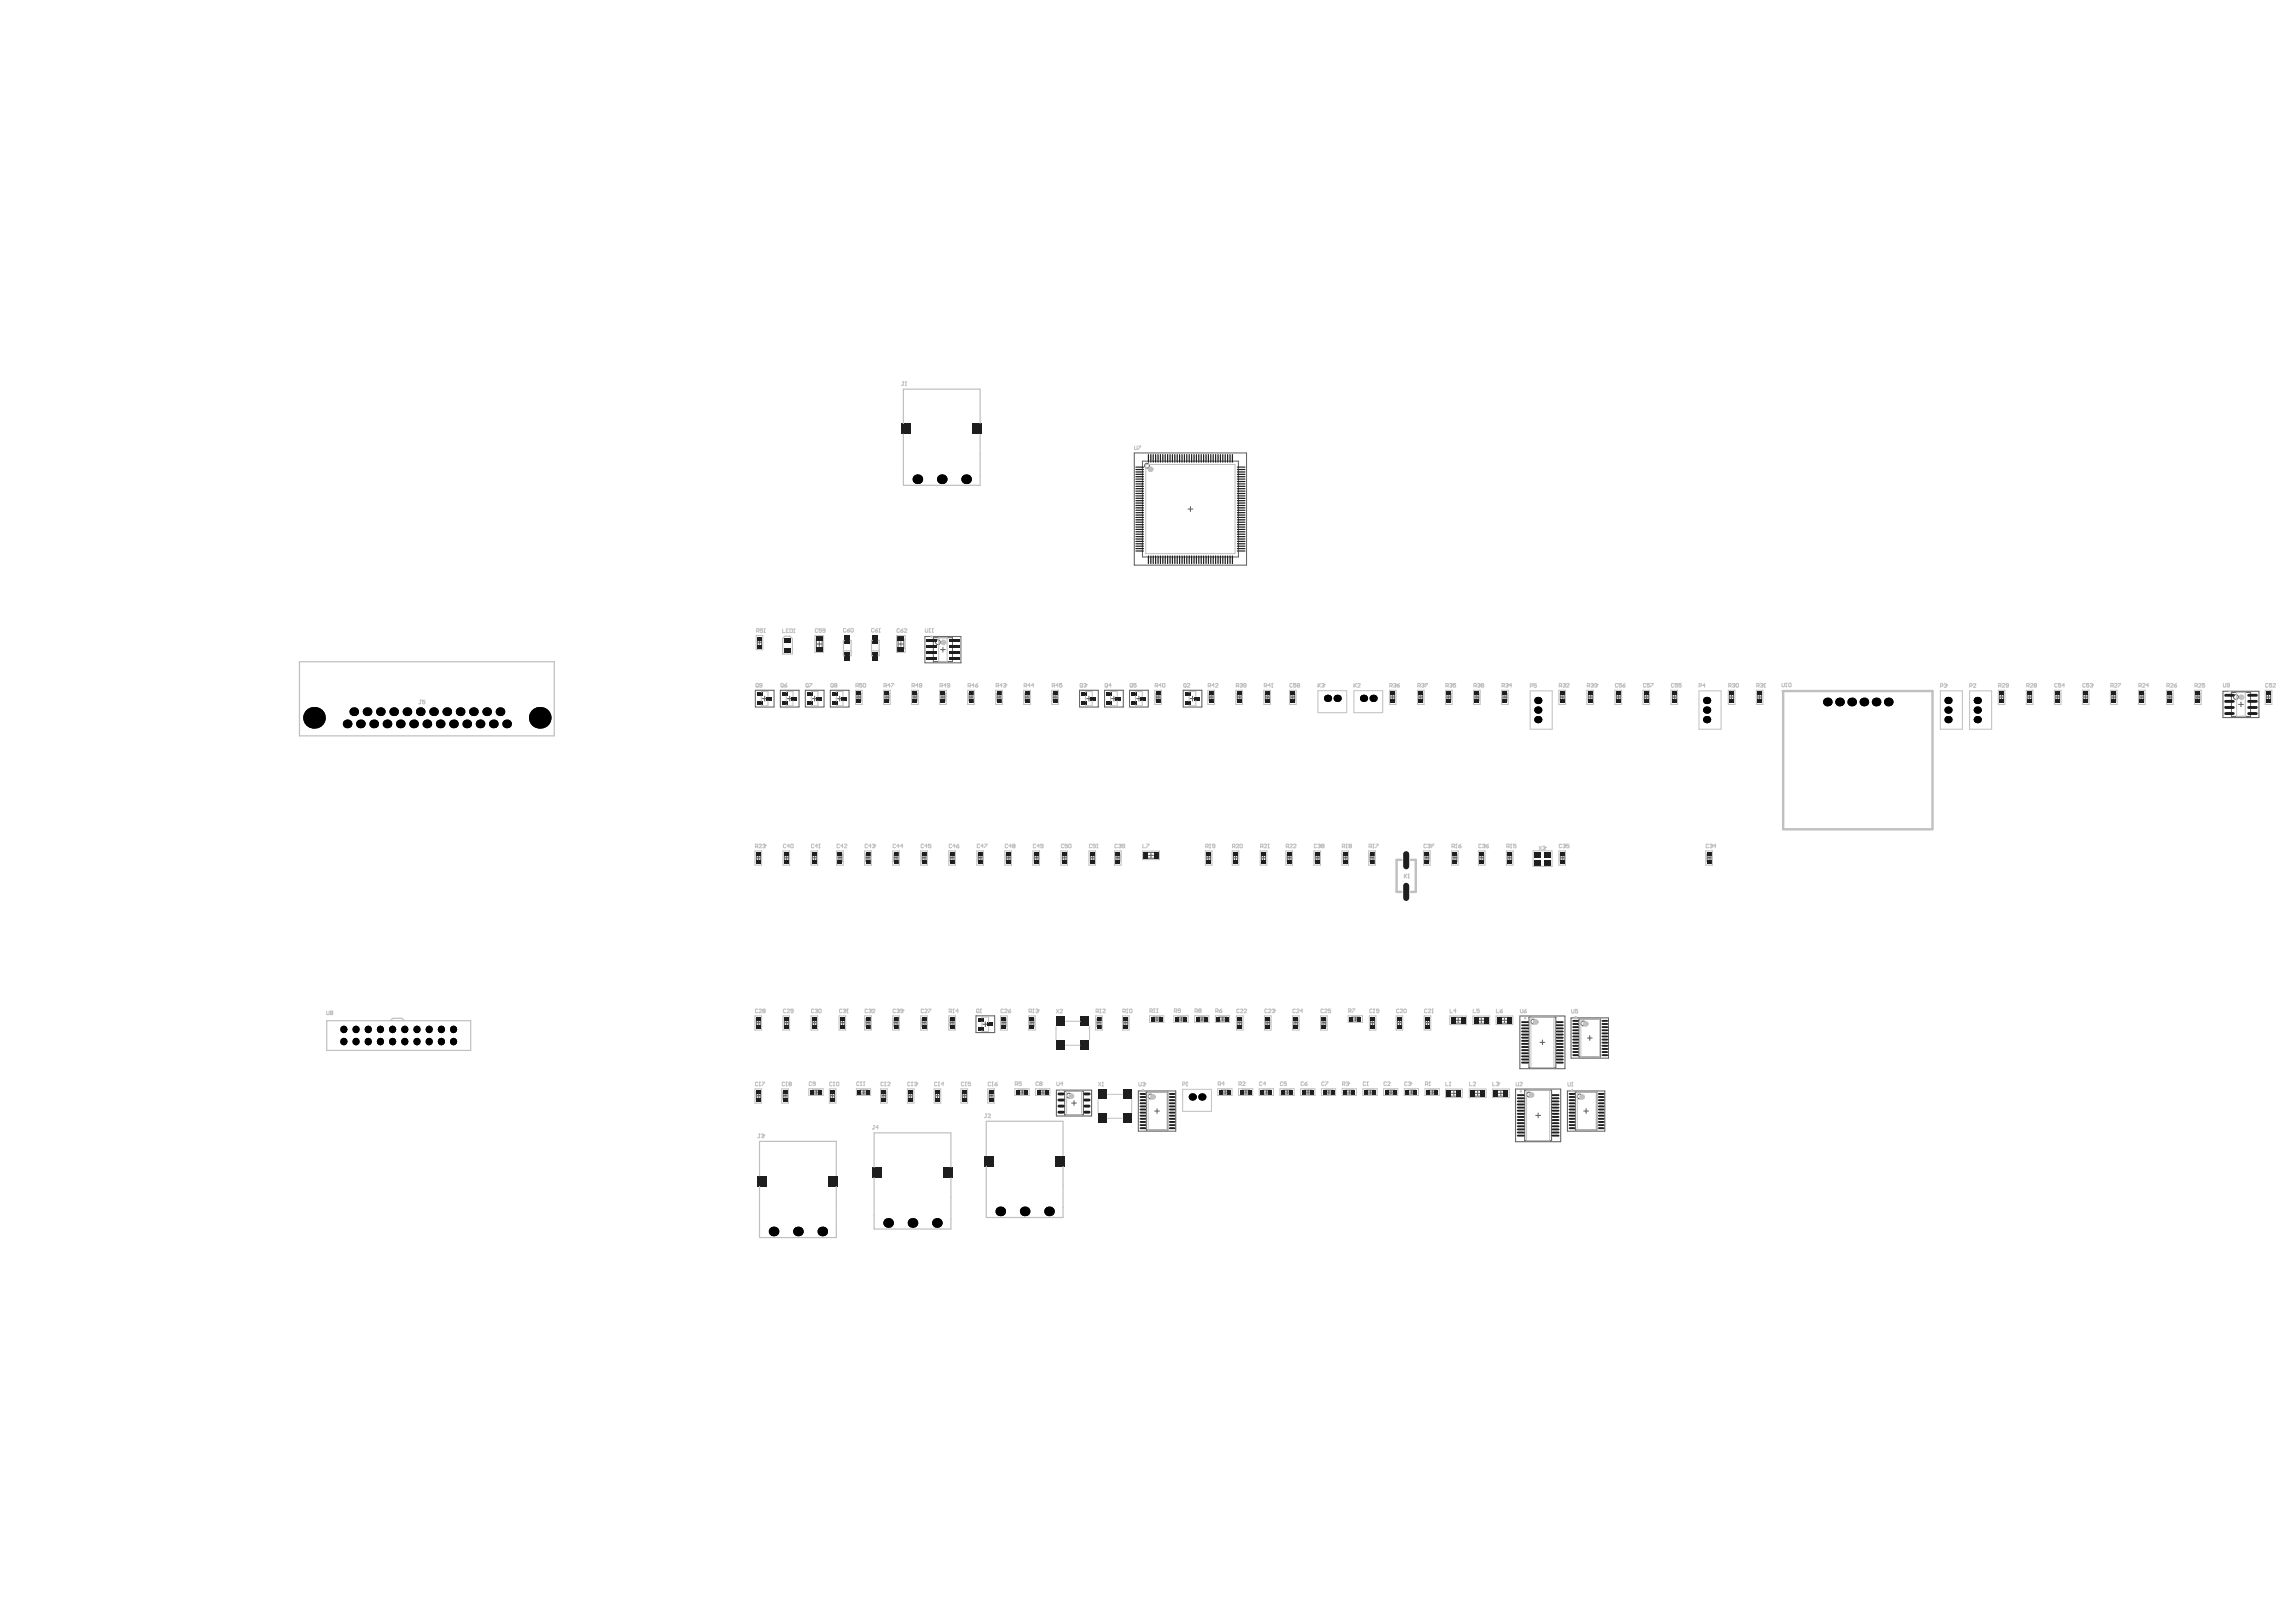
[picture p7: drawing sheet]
<svg xmlns="http://www.w3.org/2000/svg" width="297mm" height="210mm" viewBox="0 0 297 210" stroke-linecap="round" stroke-linejoin="round" font-family="sans-serif">
<g fill="none" stroke="#5a5a5a" stroke-width=".13">
<path d="M146.7 58.6h14.6v14.5h-14.6zM147.8 59.7h12.4v12.4h-12.4zM153.7 65.9h.6M154 65.6v.6M97.7 89.3h2.4v2.2h-2.4zM98 83.1h.5M98 82.6h.5v1h-.5zM98.3 82.9v.5M98.6 90.4h.6M98.9 90.1v.6M101 89.3h2.4v2.2h-2.4zM101.5 84.1h.8"/>
<path d="M101.5 82.9h.8M101.9 90.4h.6M102.2 90.1v.6M104.2 89.3h2.4v2.2h-2.4zM105.1 90.4h.6M105.4 90.1v.6M105.6 82.7h.8v1.3h-.8zM105.7 83.3h.6M106 83v.7M107.4 89.3h2.4v2.2h-2.4zM108.3 90.4h.6M108.6 90.1v.6"/>
<path d="M110.9 90.2h.5M110.9 89.7h.5v1h-.5zM111.1 90v.5M114.5 90.2h.5M114.5 89.7h.5v1h-.5zM114.7 90v.5M116.2 82.7h.7v1.3h-.7zM116.2 83.3h.7M116.6 83v.7M118.1 90.2h.5M118.1 89.7h.5v1h-.5zM118.4 90v.5"/>
<path d="M119.7 82.4h4.6v3.4h-4.6zM120.7 82.5h2.5v3.1h-2.5zM121.7 84.1h.6M121.7 90.2h.5M121.7 89.7h.5v1h-.5zM122 83.8v.6M122 90v.5M125.4 90.2h.5M125.4 89.7h.5v1h-.5zM125.6 90v.5M129 90.2h.5M129 89.7h.5v1h-.5z"/>
<path d="M129.2 90v.5M132.6 90.2h.5M132.6 89.7h.5v1h-.5zM132.9 90v.5M136.3 90.2h.5M136.3 89.7h.5v1h-.5zM136.5 90v.5M139.7 89.3h2.4v2.2h-2.4zM140.6 90.4h.6M140.9 90.1v.6M142.9 89.3h2.4v2.2h-2.4zM143.8 90.4h.6"/>
<path d="M144.1 90.1v.6M146.1 89.3h2.5v2.2h-2.5zM147 90.4h.7M147.3 90.1v.6M149.6 90.2h.5M149.6 89.7h.5v1h-.5zM149.8 90v.5M153.1 89.3h2.4v2.2h-2.4zM154 90.4h.6M154.3 90.1v.6M156.4 90.2h.5M156.4 89.7h.5v1h-.5z"/>
<path d="M156.7 90v.5M160.1 90.2h.5M160.1 89.7h.5v1h-.5zM160.3 90v.5M163.7 90.2h.5M163.7 89.7h.5v1h-.5zM163.9 90v.5M167 90.2h.5M167 89.7h.5v1h-.5zM167.3 90v.5M179.9 90.2h.5M179.9 89.7h.5v1h-.5z"/>
<path d="M180.2 90v.5M183.6 90.2h.5M183.6 89.7h.5v1h-.5zM183.8 90v.5M187.2 90.2h.5M187.2 89.7h.5v1h-.5zM187.4 90v.5M190.8 90.2h.5M190.8 89.7h.5v1h-.5zM191.1 90v.5M194.4 90.2h.5M194.4 89.7h.5v1h-.5z"/>
<path d="M194.7 90v.5M201.9 90.2h.5M201.9 89.7h.5v1h-.5zM202.1 90v.5M205.5 90.2h.5M205.5 89.7h.5v1h-.5zM205.7 90v.5M209.1 90.2h.5M209.1 89.7h.5v1h-.5zM209.4 90v.5M212.7 90.2h.5M212.7 89.7h.5v1h-.5z"/>
<path d="M213 90v.5M216.4 90.2h.5M216.4 89.7h.5v1h-.5zM216.6 90v.5M223.8 90.2h.5M223.8 89.7h.5v1h-.5zM224 90v.5M227.4 90.2h.5M227.4 89.7h.5v1h-.5zM227.7 90v.5M258.7 90.2h.5M258.7 89.7h.5v1h-.5z"/>
<path d="M259 90v.5M262.3 90.2h.5M262.3 89.7h.5v1h-.5zM262.6 90v.5M266 90.2h.5M266 89.7h.5v1h-.5zM266.2 90v.5M269.6 90.2h.5M269.6 89.7h.5v1h-.5zM269.8 90v.5M273.2 90.2h.5M273.2 89.7h.5v1h-.5z"/>
<path d="M273.5 90v.5M276.8 90.2h.5M276.8 89.7h.5v1h-.5zM277.1 90v.5M280.5 90.2h.5M280.5 89.7h.5v1h-.5zM280.7 90v.5M284.1 90.2h.5M284.1 89.7h.5v1h-.5zM284.3 90v.5M287.6 89.5h4.6v3.4h-4.6zM288.7 89.6h2.5v3.1h-2.5z"/>
<path d="M289.6 91.2h.6M289.9 90.8v.7M293.2 90.2h.5M293.2 89.7h.5v1h-.5zM293.5 90v.5M97.9 111h.5M97.9 110.5h.5v1h-.5zM98.1 110.8v.4M101.5 111h.5M101.5 110.5h.5v1h-.5zM101.7 110.8v.4M105.1 111h.5"/>
<path d="M105.1 110.5h.5v1h-.5zM105.4 110.8v.4M108.4 111h.5M108.4 110.5h.5v1h-.5zM108.7 110.8v.4M112 111h.5M112 110.5h.5v1h-.5zM112.3 110.8v.4M115.7 111h.5M115.7 110.5h.5v1h-.5zM115.9 110.8v.4M119.3 111h.5"/>
<path d="M119.3 110.5h.5v1h-.5zM119.6 110.8v.4M122.9 111h.5M122.9 110.5h.5v1h-.5zM123.2 110.8v.4M126.6 111h.5M126.6 110.5h.5v1h-.5zM126.8 110.8v.4M130.2 111h.5M130.2 110.5h.5v1h-.5zM130.4 110.8v.4M133.8 111h.5"/>
<path d="M133.8 110.5h.5v1h-.5zM134.1 110.8v.4M137.4 111h.5M137.4 110.5h.5v1h-.5zM137.7 110.8v.4M141.1 111h.5M141.1 110.5h.5v1h-.5zM141.3 110.8v.4M144.4 111h.5M144.4 110.5h.5v1h-.5zM144.6 110.8v.4M148.3 110.3h1.2v.8h-1.2z"/>
<path d="M148.6 110.7h.6M148.9 110.4v.6M156.1 111h.5M156.1 110.5h.5v1h-.5zM156.4 110.8v.4M159.6 111h.5M159.6 110.5h.5v1h-.5zM159.8 110.8v.4M163.2 111h.5M163.2 110.5h.5v1h-.5zM163.5 110.8v.4M166.5 111h.5"/>
<path d="M166.5 110.5h.5v1h-.5zM166.8 110.8v.4M170.2 111h.5M170.2 110.5h.5v1h-.5zM170.4 110.8v.4M173.8 111h.5M173.8 110.5h.5v1h-.5zM174 110.8v.4M177.3 111h.5M177.3 110.5h.5v1h-.5zM177.5 110.8v.4M184.4 111h.4"/>
<path d="M184.4 110.5h.4v1h-.4zM184.6 110.8v.4M188 111h.5M188 110.5h.5v1h-.5zM188.2 110.8v.4M191.4 111h.5M191.4 110.5h.5v1h-.5zM191.7 110.8v.4M195.1 111h.5M195.1 110.5h.5v1h-.5zM195.3 110.8v.4M201.9 111h.5"/>
<path d="M201.9 110.5h.5v1h-.5zM202.1 110.8v.4M220.9 111h.5M220.9 110.5h.5v1h-.5zM221.1 110.8v.4M97.9 132.3h.5M97.9 131.8h.5v1h-.5zM98.1 132.1v.5M101.5 132.3h.5M101.5 131.8h.5v1h-.5zM101.7 132.1v.5M105.1 132.3h.5"/>
<path d="M105.1 131.8h.5v1h-.5zM105.4 132.1v.5M108.7 132.3h.5M108.7 131.8h.5v1h-.5zM109 132.1v.5M112 132.3h.5M112 131.8h.5v1h-.5zM112.3 132.1v.5M115.7 132.3h.5M115.7 131.8h.5v1h-.5zM115.9 132.1v.5M119.3 132.3h.5"/>
<path d="M119.3 131.8h.5v1h-.5zM119.6 132.1v.5M122.9 132.3h.5M122.9 131.8h.5v1h-.5zM123.2 132.1v.5M126.3 131.5h2.4v2.1h-2.4zM127.2 132.5h.6M127.5 132.2v.7M129.6 132.3h.5M129.6 131.8h.5v1h-.5zM129.9 132.1v.5M133.3 132.3h.5"/>
<path d="M133.3 131.8h.5v1h-.5zM133.5 132.1v.5M141.9 132.3h.5M141.9 131.8h.5v1h-.5zM142.2 132.1v.5M145.4 132.3h.5M145.4 131.8h.5v1h-.5zM145.7 132.1v.5M149.2 131.6h1v.5h-1zM149.4 131.9h.5M149.7 131.6v.5M152.3 131.6h1v.5h-1z"/>
<path d="M152.6 131.9h.5M152.8 131.6v.5M155 131.6h1v.5h-1zM155.3 131.9h.5M155.5 131.6v.5M157.7 131.6h1v.5h-1zM157.9 131.9h.5M158.2 131.6v.5M160.1 132.3h.5M160.1 131.8h.5v1h-.5zM160.4 132.1v.5M163.8 132.3h.5"/>
<path d="M163.8 131.8h.5v1h-.5zM164 132.1v.5M167.4 132.3h.5M167.4 131.8h.5v1h-.5zM167.6 132.1v.5M171 132.3h.5M171 131.8h.5v1h-.5zM171.3 132.1v.5M174.9 131.6h1v.5h-1zM175.1 131.9h.5M175.4 131.6v.5M177.3 132.3h.5"/>
<path d="M177.3 131.8h.5v1h-.5zM177.6 132.1v.5M180.8 132.3h.5M180.8 131.8h.5v1h-.5zM181.1 132.1v.5M184.4 132.3h.5M184.4 131.8h.5v1h-.5zM184.7 132.1v.5M188 131.7h1.3v.7h-1.3zM188.3 132h.7M188.6 131.7v.6M191 131.7h1.3v.7h-1.3z"/>
<path d="M191.3 132h.7M191.6 131.7v.6M194 131.7h1.3v.7h-1.3zM194.3 132h.6M194.6 131.7v.6M196.6 131.5h5.9v6.8h-5.9zM197.8 131.6h3.5v6.5h-3.5zM199.2 134.9h.7M199.5 134.6v.6M203.3 131.7h4.8v5.2h-4.8zM204.3 131.9h2.8v4.9h-2.8zM205.4 134.3h.6"/>
<path d="M205.7 134v.6M97.9 141.8h.5M97.9 141.3h.5v1h-.5zM98.1 141.5v.5M101.3 141.8h.5M101.3 141.3h.5v1h-.5zM101.6 141.5v.5M105.1 141.1h1v.5h-1zM105.4 141.3h.4M105.6 141.1v.5M107.5 141.8h.5M107.5 141.3h.5v1h-.5z"/>
<path d="M107.7 141.5v.5M111.3 141.1h.9v.5h-.9zM111.5 141.3h.5M111.8 141.1v.5M114.1 141.8h.5M114.1 141.3h.5v1h-.5zM114.3 141.5v.5M117.6 141.8h.5M117.6 141.3h.5v1h-.5zM117.8 141.5v.5M121 141.8h.5M121 141.3h.5v1h-.5z"/>
<path d="M121.3 141.5v.5M124.5 141.8h.5M124.5 141.3h.5v1h-.5zM124.8 141.5v.5M128 141.8h.5M128 141.3h.5v1h-.5zM128.2 141.5v.5M131.8 141.1h.9v.5h-.9zM132 141.3h.5M132.3 141.1v.5M134.4 141.1h1v.5h-1zM134.7 141.3h.5"/>
<path d="M134.9 141.1v.5M136.7 141.1h4.5v3.3h-4.5zM137.7 141.2h2.5v3.1h-2.5zM138.6 142.7h.7M138.9 142.4v.7M147.3 141.2h4.8v5.2h-4.8zM148.3 141.3h2.8v4.9h-2.8zM149.4 143.8h.6M149.7 143.5v.6M158 141.1h1v.5h-1zM158.3 141.3h.5M158.5 141.1v.5"/>
<path d="M160.7 141.1h1v.5h-1zM160.9 141.3h.5M161.2 141.1v.5M163.4 141.1h1v.5h-1zM163.6 141.3h.5M163.9 141.1v.5M166.1 141.1h.9v.5h-.9zM166.3 141.3h.5M166.6 141.1v.5M168.7 141.1h1v.5h-1zM169 141.3h.5M169.2 141.1v.5"/>
<path d="M171.4 141.1h1v.5h-1zM171.7 141.3h.5M171.9 141.1v.5M174.1 141.1h1v.5h-1zM174.3 141.3h.5M174.6 141.1v.5M176.8 141.1h1v.5h-1zM177 141.3h.5M177.3 141.1v.5M179.5 141.1h1v.5h-1zM179.7 141.3h.5M180 141.1v.5"/>
<path d="M182.1 141.1h1v.5h-1zM182.4 141.3h.5M182.6 141.1v.5M184.8 141.1h1v.5h-1zM185.1 141.3h.5M185.3 141.1v.5M187.5 141.1h1.2v.8h-1.2zM187.8 141.5h.6M188.1 141.2v.6M190.5 141.1h1.3v.8h-1.3zM190.9 141.5h.6M191.2 141.2v.6"/>
<path d="M193.5 141.1h1.3v.8h-1.3zM193.9 141.5h.6M194.2 141.2v.6M196.1 140.9h5.8v6.9h-5.8zM197.3 141.1h3.4v6.5h-3.4zM198.7 144.3h.6M199 144v.7M202.8 141.2h4.8v5.2h-4.8zM203.8 141.3h2.8v4.9h-2.8zM204.9 143.8h.6M205.2 143.5v.6"/>
<circle cx="148.4" cy="60.3" r=".31"/>
<circle cx="121.3" cy="83.1" r=".31"/>
<circle cx="289.3" cy="90.2" r=".31"/>
<circle cx="198.4" cy="132.2" r=".31"/>
<circle cx="204.8" cy="132.4" r=".31"/>
<circle cx="138.3" cy="141.8" r=".31"/>
<circle cx="148.9" cy="141.9" r=".31"/>
<circle cx="197.8" cy="141.6" r=".31"/>
<circle cx="204.4" cy="141.9" r=".31"/>
</g>
<g fill="none" stroke="#000" stroke-width=".93">
<path d="M44.5 133.2h.1M44.5 134.8h.1M46.1 133.2h.1M46.1 134.8h.1M47.6 133.2h.1M47.6 134.8h.1M49.2 133.2h.1M49.2 134.8h.1M50.8 133.2h.1M50.8 134.8h.1M52.4 133.2h.1M52.4 134.8h.1"/>
<path d="M53.9 133.2h.1M53.9 134.8h.1M55.5 133.2h.1M55.5 134.8h.1M57.1 133.2h.1M57.1 134.8h.1M58.7 133.2h.1M58.7 134.8h.1"/>
</g>
<g fill="#000">
<circle cx="118.7" cy="62" r=".62"/>
<circle cx="121.8" cy="62" r=".62"/>
<circle cx="125" cy="62" r=".62"/>
<circle cx="40.6" cy="92.9" r="1.4"/>
<circle cx="44.9" cy="93.7" r=".56"/>
<circle cx="45.8" cy="92.1" r=".56"/>
<circle cx="46.6" cy="93.7" r=".56"/>
<circle cx="47.5" cy="92.1" r=".56"/>
<circle cx="48.3" cy="93.7" r=".56"/>
<circle cx="49.2" cy="92.1" r=".56"/>
<circle cx="50.1" cy="93.7" r=".56"/>
<circle cx="50.9" cy="92.1" r=".56"/>
<circle cx="51.8" cy="93.7" r=".56"/>
<circle cx="52.6" cy="92.1" r=".56"/>
<circle cx="53.5" cy="93.7" r=".56"/>
<circle cx="54.4" cy="92.1" r=".56"/>
<circle cx="55.2" cy="93.7" r=".56"/>
<circle cx="56.1" cy="92.1" r=".56"/>
<circle cx="56.9" cy="93.7" r=".56"/>
<circle cx="57.8" cy="92.1" r=".56"/>
<circle cx="58.7" cy="93.7" r=".56"/>
<circle cx="59.5" cy="92.1" r=".56"/>
<circle cx="60.4" cy="93.7" r=".56"/>
<circle cx="61.2" cy="92.1" r=".56"/>
<circle cx="62.1" cy="93.7" r=".56"/>
<circle cx="63" cy="92.1" r=".56"/>
<circle cx="63.8" cy="93.7" r=".56"/>
<circle cx="64.7" cy="92.1" r=".56"/>
<circle cx="65.5" cy="93.7" r=".56"/>
<circle cx="69.8" cy="92.9" r="1.4"/>
<circle cx="171.7" cy="90.4" r=".47"/>
<circle cx="173" cy="90.4" r=".47"/>
<circle cx="176.4" cy="90.4" r=".47"/>
<circle cx="177.6" cy="90.4" r=".47"/>
<circle cx="199" cy="91.9" r=".47"/>
<circle cx="199" cy="90.6" r=".47"/>
<circle cx="199" cy="93.1" r=".47"/>
<circle cx="220.8" cy="91.9" r=".47"/>
<circle cx="220.8" cy="90.6" r=".47"/>
<circle cx="220.8" cy="93.1" r=".47"/>
<circle cx="236.4" cy="90.8" r=".56"/>
<circle cx="238" cy="90.8" r=".56"/>
<circle cx="239.6" cy="90.8" r=".56"/>
<circle cx="241.1" cy="90.8" r=".56"/>
<circle cx="242.7" cy="90.8" r=".56"/>
<circle cx="244.3" cy="90.8" r=".56"/>
<circle cx="252" cy="93.1" r=".47"/>
<circle cx="252" cy="91.9" r=".47"/>
<circle cx="252" cy="90.6" r=".47"/>
<circle cx="255.8" cy="90.6" r=".47"/>
<circle cx="255.8" cy="91.9" r=".47"/>
<circle cx="255.8" cy="93.1" r=".47"/>
<circle cx="100.1" cy="159.4" r=".62"/>
<circle cx="103.2" cy="159.4" r=".62"/>
<circle cx="106.4" cy="159.4" r=".62"/>
<circle cx="114.9" cy="158.3" r=".62"/>
<circle cx="118.1" cy="158.3" r=".62"/>
<circle cx="121.2" cy="158.3" r=".62"/>
<circle cx="129.4" cy="156.8" r=".62"/>
<circle cx="132.6" cy="156.8" r=".62"/>
<circle cx="135.7" cy="156.8" r=".62"/>
<circle cx="154.2" cy="142" r=".47"/>
<circle cx="155.5" cy="142" r=".47"/>
</g>
<g fill="#1e1e1e">
<path d="M97.8 142.1h.6v.5h-.6z" fill-rule="evenodd"/>
<path d="M97.8 141.1h.6v.5h-.6z" fill-rule="evenodd"/>
<path d="M107.7 90.8h.7v.4h-.7z" fill-rule="evenodd"/>
<path d="M107.7 89.6h.7v.5h-.7z" fill-rule="evenodd"/>
<path d="M112 141h.5v.6h-.5z" fill-rule="evenodd"/>
<path d="M114.1 142.1h.5v.5h-.5z" fill-rule="evenodd"/>
<path d="M114.1 141.1h.5v.5h-.5z" fill-rule="evenodd"/>
<path d="M114.5 90.5h.5v.5h-.5z" fill-rule="evenodd"/>
<path d="M114.5 89.5h.5v.5h-.5z" fill-rule="evenodd"/>
<path d="M118.1 90.5h.5v.5h-.5z" fill-rule="evenodd"/>
<path d="M118.1 89.5h.5v.5h-.5z" fill-rule="evenodd"/>
<path d="M121.7 90.5h.6v.5h-.6z" fill-rule="evenodd"/>
<path d="M121.7 89.5h.6v.5h-.6z" fill-rule="evenodd"/>
<path d="M124.5 142.1h.5v.5h-.5z" fill-rule="evenodd"/>
<path d="M124.5 141.1h.5v.5h-.5z" fill-rule="evenodd"/>
<path d="M125.3 90.5h.6v.5h-.6z" fill-rule="evenodd"/>
<path d="M125.3 89.5h.6v.5h-.6z" fill-rule="evenodd"/>
<path d="M127.9 142.1h.6v.5h-.6z" fill-rule="evenodd"/>
<path d="M127.9 141.1h.6v.5h-.6z" fill-rule="evenodd"/>
<path d="M134.1 141h.5v.6h-.5z" fill-rule="evenodd"/>
</g>
<path d="M137 143.9h.6M137 142.4h.6M137 141.6h.6" fill="none" stroke="#1e1e1e" stroke-width=".37"/>
<g fill="#1e1e1e">
<path d="M143.1 90.8h.8v.4h-.8z" fill-rule="evenodd"/>
<path d="M143.1 89.6h.8v.5h-.8z" fill-rule="evenodd"/>
<path d="M149.5 90.5h.6v.5h-.6z" fill-rule="evenodd"/>
<path d="M149.5 89.5h.6v.5h-.6z" fill-rule="evenodd"/>
<path d="M153.3 90.8h.8v.4h-.8z" fill-rule="evenodd"/>
<path d="M153.3 89.6h.8v.5h-.8z" fill-rule="evenodd"/>
<path d="M163.7 90.5h.5v.5h-.5z" fill-rule="evenodd"/>
<path d="M163.7 89.5h.5v.5h-.5z" fill-rule="evenodd"/>
<path d="M165.7 141h.5v.6h-.5z" fill-rule="evenodd"/>
<path d="M167 90.5h.5v.5h-.5z" fill-rule="evenodd"/>
<path d="M167 89.5h.5v.5h-.5z" fill-rule="evenodd"/>
<path d="M168.4 141h.5v.6h-.5z" fill-rule="evenodd"/>
<path d="M169.5 141h.5v.6h-.5z" fill-rule="evenodd"/>
<path d="M171.1 141h.5v.6h-.5z" fill-rule="evenodd"/>
<path d="M172.1 141h.5v.6h-.5z" fill-rule="evenodd"/>
<path d="M173.8 141h.5v.6h-.5z" fill-rule="evenodd"/>
<path d="M174.8 141h.5v.6h-.5z" fill-rule="evenodd"/>
<path d="M177.5 141h.5v.6h-.5z" fill-rule="evenodd"/>
<path d="M179.9 90.5h.6v.5h-.6z" fill-rule="evenodd"/>
<path d="M179.9 89.5h.6v.5h-.6z" fill-rule="evenodd"/>
<path d="M183.5 90.5h.6v.5h-.6z" fill-rule="evenodd"/>
<path d="M183.5 89.5h.6v.5h-.6z" fill-rule="evenodd"/>
<path d="M187.2 90.5h.5v.5h-.5z" fill-rule="evenodd"/>
<path d="M187.2 89.5h.5v.5h-.5z" fill-rule="evenodd"/>
<path d="M209.1 90.5h.5v.5h-.5z" fill-rule="evenodd"/>
<path d="M209.1 89.5h.5v.5h-.5z" fill-rule="evenodd"/>
<path d="M212.7 90.5h.6v.5h-.6z" fill-rule="evenodd"/>
<path d="M212.7 89.5h.6v.5h-.6z" fill-rule="evenodd"/>
<path d="M216.3 90.5h.6v.5h-.6z" fill-rule="evenodd"/>
<path d="M216.3 89.5h.6v.5h-.6z" fill-rule="evenodd"/>
<path d="M223.7 90.5h.6v.5h-.6z" fill-rule="evenodd"/>
<path d="M223.7 89.5h.6v.5h-.6z" fill-rule="evenodd"/>
<path d="M269.6 90.5h.5v.5h-.5z" fill-rule="evenodd"/>
<path d="M269.6 89.5h.5v.5h-.5z" fill-rule="evenodd"/>
<path d="M273.2 90.5h.5v.5h-.5z" fill-rule="evenodd"/>
<path d="M273.2 89.5h.5v.5h-.5z" fill-rule="evenodd"/>
<path d="M276.8 90.5h.6v.5h-.6z" fill-rule="evenodd"/>
<path d="M276.8 89.5h.6v.5h-.6z" fill-rule="evenodd"/>
<path d="M293.2 90.5h.6v.5h-.6z" fill-rule="evenodd"/>
<path d="M293.2 89.5h.6v.5h-.6z" fill-rule="evenodd"/>
<path d="M97.8 131.6h.6v.5h-.6z" fill-rule="evenodd"/>
<path d="M97.8 132.7h.6v.4h-.6z" fill-rule="evenodd"/>
<path d="M97.8 110.3h.6v.5h-.6z" fill-rule="evenodd"/>
<path d="M97.8 111.3h.6v.5h-.6z" fill-rule="evenodd"/>
<path d="M98 83.4h.5v.5h-.5z" fill-rule="evenodd"/>
<path d="M98 82.4h.5v.5h-.5z" fill-rule="evenodd"/>
<path d="M99.1 90.2h.8v.5h-.8z" fill-rule="evenodd"/>
<path d="M101.5 131.6h.5v.5h-.5z" fill-rule="evenodd"/>
<path d="M101.5 132.7h.5v.4h-.5z" fill-rule="evenodd"/>
<path d="M101.5 110.3h.5v.5h-.5z" fill-rule="evenodd"/>
<path d="M101.5 111.3h.5v.5h-.5z" fill-rule="evenodd"/>
<path d="M101.5 83.9h.8v.6h-.8z" fill-rule="evenodd"/>
<path d="M101.5 82.6h.8v.5h-.8z" fill-rule="evenodd"/>
<path d="M109.2 84.4h.8v1.1h-.8z" fill-rule="evenodd"/>
<path d="M112.9 84.4h.7v1.1h-.7z" fill-rule="evenodd"/>
<path d="M115.6 131.6h.6v.5h-.6z" fill-rule="evenodd"/>
<path d="M115.6 132.7h.6v.4h-.6z" fill-rule="evenodd"/>
<path d="M115.6 110.3h.6v.5h-.6z" fill-rule="evenodd"/>
<path d="M115.6 111.3h.6v.5h-.6z" fill-rule="evenodd"/>
<path d="M119.3 131.6h.5v.5h-.5z" fill-rule="evenodd"/>
<path d="M119.3 132.7h.5v.4h-.5z" fill-rule="evenodd"/>
<path d="M119.3 110.3h.5v.5h-.5z" fill-rule="evenodd"/>
<path d="M119.3 111.3h.5v.5h-.5z" fill-rule="evenodd"/>
<path d="M122.9 131.6h.6v.5h-.6z" fill-rule="evenodd"/>
<path d="M122.9 132.7h.6v.4h-.6z" fill-rule="evenodd"/>
<path d="M122.9 110.3h.6v.5h-.6z" fill-rule="evenodd"/>
<path d="M122.9 111.3h.6v.5h-.6z" fill-rule="evenodd"/>
<path d="M129.6 131.6h.6v.5h-.6z" fill-rule="evenodd"/>
<path d="M129.6 132.7h.6v.4h-.6z" fill-rule="evenodd"/>
<path d="M133.2 131.6h.6v.5h-.6z" fill-rule="evenodd"/>
<path d="M133.2 132.7h.6v.4h-.6z" fill-rule="evenodd"/>
</g>
<path d="M137 143.1h.6" fill="none" stroke="#1e1e1e" stroke-width=".37"/>
<g fill="#1e1e1e">
<path d="M136.7 134.6h1.1v1.3h-1.1z" fill-rule="evenodd"/>
<path d="M136.7 131.5h1.1v1.3h-1.1z" fill-rule="evenodd"/>
<path d="M141.9 131.6h.6v.5h-.6z" fill-rule="evenodd"/>
<path d="M141.9 132.7h.6v.4h-.6z" fill-rule="evenodd"/>
<path d="M144.3 110.3h.6v.5h-.6z" fill-rule="evenodd"/>
<path d="M144.3 111.3h.6v.5h-.6z" fill-rule="evenodd"/>
<path d="M144.3 90.2h.8v.5h-.8z" fill-rule="evenodd"/>
</g>
<path d="M148.6 58.8v1M148.9 58.8v1M148.6 71.9v1M148.9 71.9v1" fill="none" stroke="#1e1e1e" stroke-width=".16"/>
<path d="M149.3 110.3h.5v.8h-.5z" fill-rule="evenodd" fill="#1e1e1e"/>
<path d="M149.5 58.8v1M149.8 58.8v1M150.1 58.8v1M150.7 58.8v1M151.1 58.8v1M151.4 58.8v1M149.5 71.9v1M149.8 71.9v1M150.1 71.9v1M150.7 71.9v1M151.1 71.9v1M151.4 71.9v1" fill="none" stroke="#1e1e1e" stroke-width=".16"/>
<path d="M152 131.6h.5v.6h-.5z" fill-rule="evenodd" fill="#1e1e1e"/>
<path d="M152 58.8v1M152.3 58.8v1M152.6 58.8v1M152 71.9v1M152.3 71.9v1M152.6 71.9v1" fill="none" stroke="#1e1e1e" stroke-width=".16"/>
<path d="M153.1 131.6h.5v.6h-.5z" fill-rule="evenodd" fill="#1e1e1e"/>
<path d="M153.2 58.8v1M153.5 58.8v1M153.9 58.8v1M153.2 71.9v1M153.5 71.9v1M153.9 71.9v1" fill="none" stroke="#1e1e1e" stroke-width=".16"/>
<g fill="#1e1e1e">
<path d="M154.7 131.6h.5v.6h-.5z" fill-rule="evenodd"/>
<path d="M154.5 90.2h.7v.5h-.7z" fill-rule="evenodd"/>
</g>
<path d="M154.5 58.8v1M154.8 58.8v1M155.1 58.8v1M154.5 71.9v1M154.8 71.9v1M155.1 71.9v1" fill="none" stroke="#1e1e1e" stroke-width=".16"/>
<g fill="#1e1e1e">
<path d="M155.7 131.6h.5v.6h-.5z" fill-rule="evenodd"/>
<path d="M156.1 110.3h.6v.5h-.6z" fill-rule="evenodd"/>
<path d="M156.1 111.3h.6v.5h-.6z" fill-rule="evenodd"/>
</g>
<path d="M155.7 58.8v1M156 58.8v1M156.3 58.8v1M155.7 71.9v1M156 71.9v1M156.3 71.9v1" fill="none" stroke="#1e1e1e" stroke-width=".16"/>
<path d="M157.4 131.6h.5v.6h-.5z" fill-rule="evenodd" fill="#1e1e1e"/>
<path d="M157 58.8v1M157.3 58.8v1M157.6 58.8v1M157 71.9v1M157.3 71.9v1M157.6 71.9v1" fill="none" stroke="#1e1e1e" stroke-width=".16"/>
<path d="M158.4 131.6h.5v.6h-.5z" fill-rule="evenodd" fill="#1e1e1e"/>
<path d="M158.2 58.8v1M158.5 58.8v1M158.8 58.8v1M159.1 58.8v1M158.2 71.9v1M158.5 71.9v1M158.8 71.9v1M159.1 71.9v1" fill="none" stroke="#1e1e1e" stroke-width=".16"/>
<g fill="#1e1e1e">
<path d="M159.6 110.3h.5v.5h-.5z" fill-rule="evenodd"/>
<path d="M159.6 111.3h.5v.5h-.5z" fill-rule="evenodd"/>
</g>
<path d="M159.4 58.8v1M159.4 71.9v1" fill="none" stroke="#1e1e1e" stroke-width=".16"/>
<g fill="#1e1e1e">
<path d="M163.2 110.3h.5v.5h-.5z" fill-rule="evenodd"/>
<path d="M163.2 111.3h.5v.5h-.5z" fill-rule="evenodd"/>
<path d="M167.4 131.6h.5v.5h-.5z" fill-rule="evenodd"/>
<path d="M167.4 132.7h.5v.4h-.5z" fill-rule="evenodd"/>
<path d="M171 131.6h.6v.5h-.6z" fill-rule="evenodd"/>
<path d="M171 132.7h.6v.4h-.6z" fill-rule="evenodd"/>
<path d="M173.8 110.3h.5v.5h-.5z" fill-rule="evenodd"/>
<path d="M173.8 111.3h.5v.5h-.5z" fill-rule="evenodd"/>
<path d="M174.6 131.6h.5v.6h-.5z" fill-rule="evenodd"/>
<path d="M177.3 131.6h.6v.5h-.6z" fill-rule="evenodd"/>
<path d="M177.3 132.7h.6v.4h-.6z" fill-rule="evenodd"/>
<path d="M177.2 110.3h.6v.5h-.6z" fill-rule="evenodd"/>
<path d="M177.2 111.3h.6v.5h-.6z" fill-rule="evenodd"/>
<path d="M187.2 141.1h.5v.8h-.5z" fill-rule="evenodd"/>
<path d="M188.5 141.1h.5v.8h-.5z" fill-rule="evenodd"/>
<path d="M191.4 110.3h.6v.5h-.6z" fill-rule="evenodd"/>
<path d="M191.4 111.3h.6v.5h-.6z" fill-rule="evenodd"/>
<path d="M193.7 131.6h.6v.8h-.6z" fill-rule="evenodd"/>
<path d="M195 131.6h.6v.8h-.6z" fill-rule="evenodd"/>
<path d="M195 110.3h.6v.5h-.6z" fill-rule="evenodd"/>
<path d="M195 111.3h.6v.5h-.6z" fill-rule="evenodd"/>
<path d="M199.8 111.3h.9v.7h-.9z" fill-rule="evenodd"/>
<path d="M199.8 110.2h.9v.8h-.9z" fill-rule="evenodd"/>
<path d="M109.2 82.3h.8v1.1h-.8z" fill-rule="evenodd"/>
<path d="M112.9 82.3h.7v1.1h-.7z" fill-rule="evenodd"/>
<path d="M101.3 142.1h.6v.5h-.6z" fill-rule="evenodd"/>
<path d="M101.3 141.1h.6v.5h-.6z" fill-rule="evenodd"/>
<path d="M101.2 90.8h.7v.4h-.7z" fill-rule="evenodd"/>
<path d="M101.2 89.6h.7v.5h-.7z" fill-rule="evenodd"/>
<path d="M107.4 142.1h.6v.5h-.6z" fill-rule="evenodd"/>
<path d="M107.4 141.1h.6v.5h-.6z" fill-rule="evenodd"/>
<path d="M105.8 141h.5v.6h-.5z" fill-rule="evenodd"/>
<path d="M104.8 141h.5v.6h-.5z" fill-rule="evenodd"/>
<path d="M104.4 90.8h.8v.4h-.8z" fill-rule="evenodd"/>
<path d="M104.4 89.6h.8v.5h-.8z" fill-rule="evenodd"/>
<path d="M110.9 141h.5v.6h-.5z" fill-rule="evenodd"/>
<path d="M110.8 90.5h.6v.5h-.6z" fill-rule="evenodd"/>
<path d="M110.8 89.5h.6v.5h-.6z" fill-rule="evenodd"/>
<path d="M117.5 142.1h.6v.5h-.6z" fill-rule="evenodd"/>
<path d="M117.5 141.1h.6v.5h-.6z" fill-rule="evenodd"/>
<path d="M121 142.1h.6v.5h-.6z" fill-rule="evenodd"/>
<path d="M121 141.1h.6v.5h-.6z" fill-rule="evenodd"/>
<path d="M119.8 84.3h1.4v.4h-1.4z" fill-rule="evenodd"/>
<path d="M132.5 141h.5v.6h-.5z" fill-rule="evenodd"/>
<path d="M131.4 141h.5v.6h-.5z" fill-rule="evenodd"/>
<path d="M132.6 90.5h.6v.5h-.6z" fill-rule="evenodd"/>
<path d="M129 90.5h.5v.5h-.5z" fill-rule="evenodd"/>
<path d="M132.6 89.5h.6v.5h-.6z" fill-rule="evenodd"/>
<path d="M129 89.5h.5v.5h-.5z" fill-rule="evenodd"/>
<path d="M135.2 141h.5v.6h-.5z" fill-rule="evenodd"/>
<path d="M136.2 90.5h.6v.5h-.6z" fill-rule="evenodd"/>
<path d="M136.2 89.5h.6v.5h-.6z" fill-rule="evenodd"/>
</g>
<path d="M140.3 143.9h.6M140.3 142.4h.6M140.3 141.6h.6" fill="none" stroke="#1e1e1e" stroke-width=".37"/>
<g fill="#1e1e1e">
<path d="M139.9 90.8h.8v.4h-.8z" fill-rule="evenodd"/>
<path d="M139.9 89.6h.8v.5h-.8z" fill-rule="evenodd"/>
</g>
<path d="M147.5 146h.7M147.5 144.8h.7M147.5 145.2h.7M147.5 143.6h.7M147.5 144h.7M147.5 142.4h.7M147.5 142.8h.7M147.5 141.6h.7" fill="none" stroke="#1e1e1e" stroke-width=".25"/>
<g fill="#1e1e1e">
<path d="M146.4 90.8h.7v.4h-.7z" fill-rule="evenodd"/>
<path d="M146.4 89.6h.7v.5h-.7z" fill-rule="evenodd"/>
</g>
<g fill="none" stroke="#1e1e1e" stroke-width=".16">
<path d="M147 71h.9M147 70.7h.9M147 70.4h.9M147 69.8h.9M147 69.4h.9M147 69.1h.9M147 68.5h.9M147 68.2h.9M147 67.9h.9M147 67.3h.9M147 67h.9M147 66.7h.9"/>
<path d="M147 66h.9M147 65.7h.9M147 65.4h.9M147 64.8h.9M147 64.5h.9M147 64.2h.9M147 63.6h.9M147 63.2h.9M147 62.9h.9M147 62.3h.9M147 62h.9M147 61.7h.9"/>
<path d="M147 61.4h.9M147 61.1h.9M147 60.8h.9M147 60.5h.9"/>
</g>
<path d="M151.3 146h.7M151.3 144.8h.7M151.3 145.2h.7M151.3 143.6h.7M151.3 144h.7M151.3 142.4h.7M151.3 142.8h.7M151.3 141.6h.7" fill="none" stroke="#1e1e1e" stroke-width=".25"/>
<g fill="#1e1e1e">
<path d="M157.7 141h.5v.6h-.5z" fill-rule="evenodd"/>
<path d="M156.4 90.5h.6v.5h-.6z" fill-rule="evenodd"/>
<path d="M156.4 89.5h.6v.5h-.6z" fill-rule="evenodd"/>
<path d="M158.7 141h.5v.6h-.5z" fill-rule="evenodd"/>
<path d="M161.4 141h.5v.6h-.5z" fill-rule="evenodd"/>
<path d="M160.4 141h.5v.6h-.5z" fill-rule="evenodd"/>
<path d="M163.1 141h.5v.6h-.5z" fill-rule="evenodd"/>
<path d="M160 90.5h.6v.5h-.6z" fill-rule="evenodd"/>
<path d="M160 89.5h.6v.5h-.6z" fill-rule="evenodd"/>
</g>
<g fill="none" stroke="#1e1e1e" stroke-width=".16">
<path d="M160.1 70.4h1M160.1 70.7h1M160.1 71h1M160.1 69.1h1M160.1 69.4h1M160.1 69.8h1M160.1 67.9h1M160.1 68.2h1M160.1 68.5h1M160.1 66.7h1M160.1 67h1M160.1 67.3h1"/>
<path d="M160.1 65.4h1M160.1 65.7h1M160.1 66h1M160.1 64.2h1M160.1 64.5h1M160.1 64.8h1M160.1 62.9h1M160.1 63.2h1M160.1 63.6h1M160.1 61.4h1M160.1 61.7h1M160.1 62h1"/>
<path d="M160.1 62.3h1M160.1 60.5h1M160.1 60.8h1M160.1 61.1h1"/>
</g>
<g fill="#1e1e1e">
<path d="M166.8 141h.5v.6h-.5z" fill-rule="evenodd"/>
<path d="M164.1 141h.5v.6h-.5z" fill-rule="evenodd"/>
<path d="M176.5 141h.5v.6h-.5z" fill-rule="evenodd"/>
<path d="M182.9 141h.5v.6h-.5z" fill-rule="evenodd"/>
<path d="M181.8 141h.5v.6h-.5z" fill-rule="evenodd"/>
<path d="M180.2 141h.5v.6h-.5z" fill-rule="evenodd"/>
<path d="M179.1 141h.5v.6h-.5z" fill-rule="evenodd"/>
<path d="M185.6 141h.4v.6h-.4z" fill-rule="evenodd"/>
<path d="M184.5 141h.5v.6h-.5z" fill-rule="evenodd"/>
<path d="M190.8 90.5h.5v.5h-.5z" fill-rule="evenodd"/>
<path d="M190.8 89.5h.5v.5h-.5z" fill-rule="evenodd"/>
</g>
<g fill="none" stroke="#1e1e1e" stroke-width=".25">
<path d="M196.9 137.1h.8M196.9 137.5h.8M196.9 135.9h.8M196.9 136.3h.8M196.9 134.7h.8M196.9 135.1h.8M196.9 133.5h.8M196.9 133.9h.8M196.9 132.3h.8M196.9 132.7h.8M196.4 146.2h.7M196.4 146.6h.7"/>
<path d="M196.4 144.9h.7M196.4 145.4h.7M196.4 143.3h.7M196.4 143.7h.7M196.4 144.1h.7M196.4 142.1h.7M196.4 142.5h.7M196.4 142.9h.7"/>
</g>
<g fill="#1e1e1e">
<path d="M194.4 90.5h.6v.5h-.6z" fill-rule="evenodd"/>
<path d="M194.4 89.5h.6v.5h-.6z" fill-rule="evenodd"/>
</g>
<g fill="none" stroke="#1e1e1e" stroke-width=".25">
<path d="M201.4 137.1h.8M201.4 137.5h.8M201.4 135.9h.8M201.4 136.3h.8M201.4 134.7h.8M201.4 135.1h.8M201.4 133.5h.8M201.4 133.9h.8M201.4 132.3h.8M201.4 132.7h.8M200.9 146.2h.7M200.9 146.6h.7"/>
<path d="M200.9 144.9h.7M200.9 145.4h.7M200.9 143.3h.7M200.9 143.7h.7M200.9 144.1h.7M200.9 142.1h.7M200.9 142.5h.7M200.9 142.9h.7M203.1 146h.6M203.1 144.8h.6M203.1 145.2h.6M203.1 143.6h.6"/>
<path d="M203.1 144h.6M203.1 142.4h.6M203.1 142.8h.6M203.1 141.6h.6"/>
</g>
<g fill="#1e1e1e">
<path d="M201.8 90.5h.6v.5h-.6z" fill-rule="evenodd"/>
<path d="M201.8 89.5h.6v.5h-.6z" fill-rule="evenodd"/>
</g>
<g fill="none" stroke="#1e1e1e" stroke-width=".25">
<path d="M207.3 136.1h.6M207.3 136.5h.6M207.3 134.5h.6M207.3 134.9h.6M207.3 135.3h.6M207.3 133.3h.6M207.3 133.7h.6M207.3 134.1h.6M207.3 132.1h.6M207.3 132.5h.6M206.8 146h.7M206.8 144.8h.7"/>
<path d="M206.8 145.2h.7M206.8 143.6h.7M206.8 144h.7M206.8 142.4h.7M206.8 142.8h.7M206.8 141.6h.7"/>
</g>
<g fill="#1e1e1e">
<path d="M205.5 90.5h.5v.5h-.5z" fill-rule="evenodd"/>
<path d="M205.5 89.5h.5v.5h-.5z" fill-rule="evenodd"/>
<path d="M227.4 90.5h.5v.5h-.5z" fill-rule="evenodd"/>
<path d="M227.4 89.5h.5v.5h-.5z" fill-rule="evenodd"/>
<path d="M258.7 90.5h.5v.5h-.5z" fill-rule="evenodd"/>
<path d="M258.7 89.5h.5v.5h-.5z" fill-rule="evenodd"/>
<path d="M262.3 90.5h.6v.5h-.6z" fill-rule="evenodd"/>
<path d="M262.3 89.5h.6v.5h-.6z" fill-rule="evenodd"/>
<path d="M265.9 90.5h.6v.5h-.6z" fill-rule="evenodd"/>
<path d="M265.9 89.5h.6v.5h-.6z" fill-rule="evenodd"/>
<path d="M280.4 90.5h.6v.5h-.6z" fill-rule="evenodd"/>
<path d="M284.1 90.5h.5v.5h-.5z" fill-rule="evenodd"/>
<path d="M280.4 89.5h.6v.5h-.6z" fill-rule="evenodd"/>
<path d="M284.1 89.5h.5v.5h-.5z" fill-rule="evenodd"/>
</g>
<path d="M287.9 92.3h1M287.9 90.8h1M290.9 92.3h1M290.9 90.8h1" fill="none" stroke="#1e1e1e" stroke-width=".37"/>
<g fill="#1e1e1e">
<path d="M105.1 131.6h.5v.5h-.5z" fill-rule="evenodd"/>
<path d="M105.1 132.7h.5v.4h-.5z" fill-rule="evenodd"/>
<path d="M105.1 110.3h.5v.5h-.5z" fill-rule="evenodd"/>
<path d="M105.1 111.3h.5v.5h-.5z" fill-rule="evenodd"/>
<path d="M105.6 90.2h.8v.5h-.8z" fill-rule="evenodd"/>
<path d="M105.6 83.7h.8v.6h-.8z" fill-rule="evenodd"/>
<path d="M105.6 82.4h.8v.6h-.8z" fill-rule="evenodd"/>
<path d="M112 131.6h.6v.5h-.6z" fill-rule="evenodd"/>
<path d="M112 132.7h.6v.4h-.6z" fill-rule="evenodd"/>
<path d="M108.7 131.6h.6v.5h-.6z" fill-rule="evenodd"/>
<path d="M108.7 132.7h.6v.4h-.6z" fill-rule="evenodd"/>
<path d="M112 110.3h.6v.5h-.6z" fill-rule="evenodd"/>
<path d="M112 111.3h.6v.5h-.6z" fill-rule="evenodd"/>
<path d="M108.4 110.3h.5v.5h-.5z" fill-rule="evenodd"/>
<path d="M108.4 111.3h.5v.5h-.5z" fill-rule="evenodd"/>
<path d="M108.8 90.2h.8v.5h-.8z" fill-rule="evenodd"/>
<path d="M116.2 83.7h.8v.6h-.8z" fill-rule="evenodd"/>
<path d="M116.2 82.4h.8v.6h-.8z" fill-rule="evenodd"/>
<path d="M116.6 54.9h1.3v1.3h-1.3z" fill-rule="evenodd"/>
<path d="M122 151.1h1.3v1.3h-1.3z" fill-rule="evenodd"/>
<path d="M119.8 83.5h1.4v.4h-1.4z" fill-rule="evenodd"/>
<path d="M119.8 85.1h1.4v.3h-1.4z" fill-rule="evenodd"/>
<path d="M119.8 82.7h1.4v.4h-1.4z" fill-rule="evenodd"/>
<path d="M126.5 132.9h.8v.5h-.8z" fill-rule="evenodd"/>
<path d="M126.5 131.7h.8v.5h-.8z" fill-rule="evenodd"/>
<path d="M126.5 110.3h.6v.5h-.6z" fill-rule="evenodd"/>
<path d="M126.5 111.3h.6v.5h-.6z" fill-rule="evenodd"/>
<path d="M125.8 54.9h1.3v1.3h-1.3z" fill-rule="evenodd"/>
<path d="M130.2 110.3h.5v.5h-.5z" fill-rule="evenodd"/>
<path d="M130.2 111.3h.5v.5h-.5z" fill-rule="evenodd"/>
<path d="M136.5 149.6h1.3v1.3h-1.3z" fill-rule="evenodd"/>
<path d="M137.4 110.3h.6v.5h-.6z" fill-rule="evenodd"/>
<path d="M137.4 111.3h.6v.5h-.6z" fill-rule="evenodd"/>
<path d="M133.8 110.3h.5v.5h-.5z" fill-rule="evenodd"/>
<path d="M133.8 111.3h.5v.5h-.5z" fill-rule="evenodd"/>
<path d="M142.1 144.1h1.1v1.2h-1.1z" fill-rule="evenodd"/>
<path d="M142.1 141h1.1v1.2h-1.1z" fill-rule="evenodd"/>
</g>
<path d="M140.3 143.1h.6" fill="none" stroke="#1e1e1e" stroke-width=".37"/>
<g fill="#1e1e1e">
<path d="M139.8 134.6h1.1v1.3h-1.1z" fill-rule="evenodd"/>
<path d="M139.8 131.5h1.1v1.3h-1.1z" fill-rule="evenodd"/>
<path d="M141 110.3h.6v.5h-.6z" fill-rule="evenodd"/>
<path d="M141 111.3h.6v.5h-.6z" fill-rule="evenodd"/>
<path d="M141.1 90.2h.7v.5h-.7z" fill-rule="evenodd"/>
<path d="M145.2 144.1h1.2v1.2h-1.2z" fill-rule="evenodd"/>
</g>
<path d="M147.5 144.4h.7M147.5 145.6h.7" fill="none" stroke="#1e1e1e" stroke-width=".25"/>
<path d="M145.2 141h1.2v1.2h-1.2z" fill-rule="evenodd" fill="#1e1e1e"/>
<path d="M147.5 142h.7M147.5 143.2h.7" fill="none" stroke="#1e1e1e" stroke-width=".25"/>
<g fill="#1e1e1e">
<path d="M145.4 131.6h.5v.5h-.5z" fill-rule="evenodd"/>
<path d="M145.4 132.7h.5v.4h-.5z" fill-rule="evenodd"/>
<path d="M147.6 90.2h.7v.5h-.7z" fill-rule="evenodd"/>
</g>
<path d="M147 71.3h.9M147 70.1h.9M147 68.8h.9M147 67.6h.9M147 66.3h.9M147 65.1h.9M147 63.9h.9M147 62.6h.9" fill="none" stroke="#1e1e1e" stroke-width=".16"/>
<path d="M151.3 144.4h.7M151.3 145.6h.7M151.3 142h.7M151.3 143.2h.7" fill="none" stroke="#1e1e1e" stroke-width=".25"/>
<g fill="#1e1e1e">
<path d="M149.9 131.6h.5v.6h-.5z" fill-rule="evenodd"/>
<path d="M148.9 131.6h.5v.6h-.5z" fill-rule="evenodd"/>
</g>
<g fill="none" stroke="#1e1e1e" stroke-width=".16">
<path d="M149.2 58.8v1M150.4 58.8v1M151.7 58.8v1M152.9 58.8v1M154.2 58.8v1M155.4 58.8v1M156.6 58.8v1M157.9 58.8v1M149.2 71.9v1M150.4 71.9v1M151.7 71.9v1M152.9 71.9v1"/>
<path d="M154.2 71.9v1M155.4 71.9v1M156.6 71.9v1M157.9 71.9v1"/>
</g>
<g fill="#1e1e1e">
<path d="M160.1 131.6h.6v.5h-.6z" fill-rule="evenodd"/>
<path d="M160.1 132.7h.6v.4h-.6z" fill-rule="evenodd"/>
</g>
<path d="M160.1 68.8h1M160.1 70.1h1M160.1 71.3h1M160.1 63.9h1M160.1 65.1h1M160.1 66.3h1M160.1 67.6h1M160.1 62.6h1" fill="none" stroke="#1e1e1e" stroke-width=".16"/>
<g fill="#1e1e1e">
<path d="M166.5 110.3h.6v.5h-.6z" fill-rule="evenodd"/>
<path d="M166.5 111.3h.6v.5h-.6z" fill-rule="evenodd"/>
<path d="M170.1 110.3h.6v.5h-.6z" fill-rule="evenodd"/>
<path d="M170.1 111.3h.6v.5h-.6z" fill-rule="evenodd"/>
<path d="M175.6 131.6h.5v.6h-.5z" fill-rule="evenodd"/>
<path d="M180.8 131.6h.5v.5h-.5z" fill-rule="evenodd"/>
<path d="M180.8 132.7h.5v.4h-.5z" fill-rule="evenodd"/>
</g>
<path d="M181.9 110.5v1.6M181.9 114.6v1.6" fill="none" stroke="#1e1e1e" stroke-width=".79"/>
<g fill="#1e1e1e">
<path d="M187.7 131.6h.6v.8h-.6z" fill-rule="evenodd"/>
<path d="M184.4 131.6h.6v.5h-.6z" fill-rule="evenodd"/>
<path d="M184.4 132.7h.6v.4h-.6z" fill-rule="evenodd"/>
<path d="M187.9 110.3h.6v.5h-.6z" fill-rule="evenodd"/>
<path d="M187.9 111.3h.6v.5h-.6z" fill-rule="evenodd"/>
<path d="M184.3 110.3h.6v.5h-.6z" fill-rule="evenodd"/>
<path d="M184.3 111.3h.6v.5h-.6z" fill-rule="evenodd"/>
<path d="M193.2 141.1h.6v.8h-.6z" fill-rule="evenodd"/>
<path d="M191.5 141.1h.6v.8h-.6z" fill-rule="evenodd"/>
<path d="M190.2 141.1h.6v.8h-.6z" fill-rule="evenodd"/>
<path d="M192 131.6h.6v.8h-.6z" fill-rule="evenodd"/>
<path d="M190.7 131.6h.6v.8h-.6z" fill-rule="evenodd"/>
<path d="M189 131.6h.6v.8h-.6z" fill-rule="evenodd"/>
</g>
<path d="M196.4 144.5h.7M196.4 145.8h.7M196.4 147h.7M196.4 141.7h.7" fill="none" stroke="#1e1e1e" stroke-width=".25"/>
<path d="M194.5 141.1h.6v.8h-.6z" fill-rule="evenodd" fill="#1e1e1e"/>
<g fill="none" stroke="#1e1e1e" stroke-width=".25">
<path d="M196.9 134.3h.8M196.9 135.5h.8M196.9 136.7h.8M196.9 133.1h.8M201.4 134.3h.8M201.4 135.5h.8M201.4 136.7h.8M201.4 133.1h.8M200.9 144.5h.7M200.9 145.8h.7M200.9 147h.7M200.9 141.7h.7"/>
<path d="M203.1 144.4h.6M203.1 145.6h.6M203.1 142h.6M203.1 143.2h.6"/>
</g>
<g fill="#1e1e1e">
<path d="M201.8 110.3h.6v.5h-.6z" fill-rule="evenodd"/>
<path d="M201.8 111.3h.6v.5h-.6z" fill-rule="evenodd"/>
</g>
<path d="M207.3 135.7h.6M207.3 132.9h.6M206.8 144.4h.7M206.8 145.6h.7M206.8 142h.7M206.8 143.2h.7" fill="none" stroke="#1e1e1e" stroke-width=".25"/>
<g fill="#1e1e1e">
<path d="M220.8 110.3h.6v.5h-.6z" fill-rule="evenodd"/>
<path d="M220.8 111.3h.6v.5h-.6z" fill-rule="evenodd"/>
</g>
<path d="M287.9 91.6h1M287.9 90h1M290.9 91.6h1M290.9 90h1" fill="none" stroke="#1e1e1e" stroke-width=".37"/>
<g fill="#1e1e1e">
<path d="M98 90.8h.7v.4h-.7z" fill-rule="evenodd"/>
<path d="M98 89.6h.7v.5h-.7z" fill-rule="evenodd"/>
<path d="M127.7 132.3h.7v.5h-.7z" fill-rule="evenodd"/>
<path d="M122.8 84.3h1.4v.4h-1.4z" fill-rule="evenodd"/>
</g>
<path d="M203.5 136.1h.7M203.5 136.5h.7M203.5 134.5h.7M203.5 134.9h.7M203.5 135.3h.7M203.5 133.3h.7M203.5 133.7h.7M203.5 134.1h.7M203.5 132.1h.7M203.5 132.5h.7" fill="none" stroke="#1e1e1e" stroke-width=".25"/>
<g fill="#1e1e1e">
<path d="M98 152.2h1.3v1.3h-1.3z" fill-rule="evenodd"/>
<path d="M107.2 152.2h1.2v1.3h-1.2z" fill-rule="evenodd"/>
<path d="M102.4 90.2h.7v.5h-.7z" fill-rule="evenodd"/>
<path d="M112.8 151.1h1.3v1.3h-1.3z" fill-rule="evenodd"/>
<path d="M127.3 149.6h1.3v1.3h-1.3z" fill-rule="evenodd"/>
<path d="M122.8 83.5h1.4v.4h-1.4z" fill-rule="evenodd"/>
<path d="M122.8 85.1h1.4v.3h-1.4z" fill-rule="evenodd"/>
<path d="M122.8 82.7h1.4v.4h-1.4z" fill-rule="evenodd"/>
<path d="M148 110.3h.5v.8h-.5z" fill-rule="evenodd"/>
<path d="M163.7 131.6h.6v.5h-.6z" fill-rule="evenodd"/>
<path d="M163.7 132.7h.6v.4h-.6z" fill-rule="evenodd"/>
</g>
<path d="M203.5 135.7h.7M203.5 132.9h.7" fill="none" stroke="#1e1e1e" stroke-width=".25"/>
<g fill="#1e1e1e">
<path d="M198.4 111.3h.9v.7h-.9z" fill-rule="evenodd"/>
<path d="M198.4 110.2h.9v.8h-.9z" fill-rule="evenodd"/>
</g>
<g fill="none" stroke="#c0c0c0" stroke-width=".16">
<path d="M116.9 56.2v6.6h9.9v-6.6M126.8 54.8v-4.4h-9.9v4.4M38.7 85.6v9.6h33v-9.6h-33M102.2 82.3h-.7l-.2 .3v2h1.2M102.2 82.3l.3 .3v2M109.2 84.2h.9M109.2 82.9h-.1v2h.1M110 82.9h.1v2h-.1M112.8 84.2h.9M112.9 82.9h-.2v2h.2M113.6 82.9h.1v2h-.1M42.3 132.1h18.6v3.8h-18.6z"/>
<path d="M42.3 132.1h.1M50.8 131.8l-.3 .3M50.8 131.8h1.2l.3 .3M98.3 153.5v6.7h9.9v-6.6M108.2 152.1v-4.4h-9.9v4.4M113.1 152.4v6.6h9.9v-6.6M123 151v-4.4h-9.9v4.4M127.6 150.9v6.7h9.9v-6.6M137.5 149.5v-4.4h-9.9v4.5"/>
<circle cx="120.5" cy="82.4" r=".08"/>
<circle cx="288.4" cy="89.5" r=".08"/>
<circle cx="197.3" cy="131.8" r=".08"/>
<circle cx="203.8" cy="131.6" r=".08"/>
<circle cx="137.3" cy="141" r=".08"/>
<circle cx="147.9" cy="141.1" r=".08"/>
<circle cx="196.7" cy="141.2" r=".08"/>
<circle cx="203.4" cy="141.1" r=".08"/>
</g>
<g fill="none" stroke="#c0c0c0" stroke-width=".13">
<path d="M116.8 49.4h.1M116.9 49.4v.4l-.1 .1-.2-.1M117.1 49.9h.2M117.2 49.4h.1M117.2 49.4v.5M117.2 49.4l-.1 .1M146.8 57.7v.4l.1 .1 .2-.1v-.4M147.3 57.7h.3l-.3 .5M148.2 60.1h11.6v11.5h-11.6zM54.3 90.6h.2M54.4 90.6v.4l-.1 .1-.1-.1M55 90.6h-.3v.2h.1h.2l-.1 .3-.2-.1"/>
<path d="M97.8 88.5h.1h.2l-.1 .4-.2-.1zM97.8 82.2h.9v1.9h-.9zM97.9 81.7h.2l.1-.3h-.3v.4M97.9 88.8l.2 .1M98 81.7l.2 .1M98.5 90.1v.6M98.5 89.6v-.1h.9v.7M98.6 88.7l-.3-.1v-.1h.3v.3l-.1 .1-.2-.1M98.7 81.4h-.3v.2l.2-.1 .1 .3h-.1h-.2M98.7 82.2h.1M98.8 81.8h.2M98.9 81.4h.1"/>
<path d="M98.9 81.4v.4M98.9 81.4h-.1M99.4 90.7v.6h-.9v-.1M101 88.5h.1h.2v.4l-.3-.1zM101.2 88.8l.1 .1M101.3 81.4v.5h.3M101.5 88.7h.2l.1 .1-.2 .1zM101.7 90.1v.6M101.7 89.6v-.1h.9v.7M101.7 81.6h.2M101.8 88.5l-.3 .2M102 81.4h-.3v.5h.3"/>
<path d="M102.2 82.3h.1M102.2 81.4l.3 .1-.1 .4h-.2zM102.6 90.7v.6h-.9v-.1M102.7 81.9h.1M102.8 81.4h.1M102.8 81.4v.5M102.8 81.4l-.1 .1M104.3 88.5h.3l-.1 .4-.2-.1zM104.4 88.8l.2 .1M104.7 88.5h.3l-.3 .4M105 90.1v.6M105 89.6v-.1h.8v.7"/>
<path d="M105.4 82.3h1.1v2.1h-1.1zM105.8 81.4h-.1h-.2v.4h.1h.2M105.8 90.7v.6h-.8v-.1M106.3 81.4h-.3v.2l.1-.1 .2 .1-.1 .2h-.2M106.7 81.6l-.3-.1 .1-.1h.2v.4h-.3M107.5 88.5h.1h.2l-.1 .4-.2-.1zM107.6 88.8l.2 .1M108 88.7v-.1v-.1h.3l-.1 .2M108 88.7v.1v.1l.3-.1-.1-.1M108 88.7h.2M108.2 90.1v.6M108.2 89.6v-.1h.9v.7"/>
<path d="M109.1 90.7v.6h-.9v-.1M109.4 81.4v-.1l-.3 .1 .1 .4 .2-.1M109.6 81.6h.2l.1 .1-.2 .1zM109.9 81.3l-.3 .3M110.1 81.4l.1-.1 .2 .1-.1 .4-.2-.1zM110.7 89.3h.8v1.9h-.8zM110.7 88.8h.3l.1-.3h-.4v.4M110.9 88.8l.2 .1M111.5 88.5h-.3v.2l.2-.1 .1 .2-.1 .1-.2-.1M111.7 88.5h.1h.2l-.1 .4-.2-.1zM113.1 81.4l-.1-.1-.2 .1v.4l.3-.1M113.2 81.6h.3v.1l-.2 .1z"/>
<path d="M113.5 81.3l-.3 .3M113.7 81.8h.2M113.8 81.3h.1M113.8 81.3v.5M113.8 81.3l-.1 .1M114.3 89.3h.9v1.9h-.9zM114.4 88.8h.2l.1-.3h-.3v.4M114.5 88.8l.2 .1M115.2 88.7h-.4l.3-.2v.4M115.2 89.3h.1M115.3 88.5h.3l-.3 .4M116 82.3h1.1v2.1h-1.1z"/>
<path d="M116.4 81.4h-.1h-.2v.4h.3M116.5 81.6h.3v.2h-.2zM116.8 81.4l-.3 .2M117 81.4h.1h.2l-.3 .4h.3M117.9 89.3h.9v1.9h-.9zM118 88.8h.2l.1-.3h-.3v.4M118.1 88.8l.2 .1M118.8 88.7h-.3l.2-.2v.4M118.8 89.3h.1M119 88.7l-.1 .1 .1 .1 .3-.1-.1-.1M119 88.7l-.1-.1 .1-.1h.3l-.1 .2M119 88.7h.2"/>
<path d="M119.7 81.3v.4l.1 .1 .2-.1v-.4M120.2 81.8h.1M120.3 81.3h.1M120.3 81.3v.5M120.3 81.3l-.1 .1M120.6 81.8h.1M120.7 81.3h.1M120.7 81.3v.5M120.7 81.3l-.1 .1M121.4 82.5h1.1v3.1h-1.1zM121.6 89.3h.8v1.9h-.8zM121.6 88.8h.3v-.3h-.3v.4"/>
<path d="M121.8 88.8l.1 .1M122.4 88.7h-.3l.2-.2v.4M122.4 89.3h.1M122.9 88.7l-.3-.1v-.1h.3v.3l-.1 .1-.2-.1M125.2 89.3h.8v1.9h-.8zM125.2 88.8h.3l.1-.3h-.4v.4M125.4 88.8l.2 .1M126 88.7h-.3l.3-.2v.4M126 89.3h.1M126.2 88.7h.2l.1 .1-.2 .1zM126.5 88.5l-.3 .2M128.8 89.3h.9v1.9h-.9z"/>
<path d="M128.9 88.8h.2l.1-.3h-.3v.4M129 88.8l.2 .1M129.7 88.7h-.4l.3-.2v.4M129.7 89.3h.1M129.8 88.5h.3v.1M130 88.7h.1M130.1 88.7v.1v.1l-.3-.1M130.1 88.6h.1M130.1 88.6v.1M132.4 89.3h.9v1.9h-.9zM132.5 88.8h.2l.1-.3h-.3v.4M132.7 88.8l.1 .1"/>
<path d="M133.3 88.7h-.3l.2-.2v.4M133.8 88.7h-.4l.3-.2v.4M136.1 89.3h.8v1.9h-.8zM136.1 88.8h.3v-.3h-.3v.4M136.3 88.8l.1 .1M136.9 88.7h-.3l.2-.2v.4M137.4 88.5h-.3v.2l.1-.1 .2 .1-.1 .2-.2-.1M139.7 88.5h.1h.3l-.1 .4-.3-.1zM139.9 88.8l.2 .1M140.2 88.5h.2l.1 .1M140.4 88.7h.1M140.4 90.1v.6"/>
<path d="M140.4 89.6l.1-.1h.8v.7M140.4 88.7l.1 .1-.1 .1-.2-.1M140.5 88.6h.1M140.5 88.6l-.1 .1M141.3 90.7v.6h-.9v-.1M143 88.5h.3l-.1 .4-.2-.1zM143.1 88.8l.2 .1M143.7 90.1v.6M143.7 89.6v-.1h.8v.7M143.8 88.7h-.4l.3-.2v.4M144.5 90.7v.6h-.8v-.1M146.2 88.5h.1h.2l-.1 .4-.2-.1z"/>
<path d="M146.4 88.8l.1 .1M146.9 90.1v.6M146.9 89.6v-.1h.9v.7M147 88.5h-.3v.2l.1-.1 .2 .1-.1 .2-.2-.1M147.8 90.7v.6h-.9v-.1M149.4 89.3h.9v1.9h-.9zM149.5 88.8h.2l.1-.3h-.3v.4M149.6 88.8l.2 .1M150.2 88.7h-.3l.3-.2v.4M150.4 88.5h.1h.2l-.1 .4-.2-.1zM153.1 88.5h.1h.3l-.1 .4-.3-.1zM153.3 88.8l.2 .1"/>
<path d="M153.6 88.5h.1h.2l-.3 .4h.3M153.8 90.1v.6M153.8 89.5v.1M153.9 89.5h.8v.7M153.9 89.5h-.1M154.7 90.7v.6h-.9v-.1M156.3 89.3h.8v1.9h-.8zM156.3 88.8h.2l.1-.3h-.3v.4M156.5 88.8l.1 .1M157.1 88.7h-.3l.2-.2v.4M157.3 88.5h.3l-.3 .4h.3M159.9 89.3h.8v1.9h-.8z"/>
<path d="M159.9 88.8h.3l.1-.3h-.4v.4M160.1 88.8l.2 .1M160.4 88.5h.2l.1 .1M160.6 88.7h.1M160.6 88.7l.1 .1-.1 .1-.2-.1M160.7 88.6h.1M160.7 88.6l-.1 .1M160.7 89.3h.1M161.2 88.7l-.3-.1 .1-.1h.2v.3l-.1 .1-.2-.1M163.5 89.3h.9v1.9h-.9zM163.6 88.8h.2l.1-.3h-.3v.4M163.7 88.8l.2 .1"/>
<path d="M164.4 88.7h-.4l.3-.2v.4M164.4 89.3h.1M164.5 88.9h.2M164.6 88.5h.1M164.6 88.5v.4M164.6 88.5h-.1M166.8 89.3h.9v1.9h-.9zM167.2 88.5h-.1h-.2v.3l.1 .1 .2-.1M167.7 88.5h-.4v.2l.2-.1 .2 .1-.1 .2-.3-.1M167.7 89.3h.1M167.9 88.7l-.1-.1 .1-.1h.2v.2M167.9 88.7l-.1 .1 .1 .1 .2-.1v-.1"/>
<path d="M167.9 88.7h.2M170.5 88.5v.4M170.6 88.7l.2 .2M170.8 88.5l-.3 .3M171 88.5h.2l.1 .1M171.1 88.7h.1M171.2 88.7l.1 .1-.1 .1-.2-.1M171.3 88.6h.1M171.3 88.6l-.1 .1M174.2 92.2h-3.7v-2.8h3.7v2.8M175.2 88.5v.4M175.2 88.7l.3 .2"/>
<path d="M175.5 88.5l-.3 .3M175.6 88.5h.1h.3l-.4 .4h.4M178.9 92.2h-3.7v-2.8h3.7v2.8M179.8 89.3h.8v1.9h-.8zM179.8 88.8h.2l.1-.3h-.3v.4M180 88.8l.1 .1M180.3 88.5h.2l.1 .1M180.4 88.7h.1M180.5 88.7l.1 .1-.1 .1-.2-.1M180.6 88.6h.1M180.6 88.6l-.1 .1M180.6 89.3h.1"/>
<path d="M180.8 88.7h.2l.1 .1-.3 .1zM181.1 88.5l-.3 .2M183.4 89.3h.8v1.9h-.8zM183.4 88.8h.3v-.3h-.3v.4M183.6 88.8l.1 .1M183.9 88.5h.2l.1 .1M184.1 88.7h.1M184.1 88.7l.1 .1-.1 .1-.2-.1M184.2 88.6h.1M184.2 88.6l-.1 .1M184.2 89.3h.1M184.4 88.5h.3l-.3 .4"/>
<path d="M187 89.3h.9v1.9h-.9zM187.1 88.8h.2l.1-.3h-.3v.4M187.2 88.8l.2 .1M187.5 88.5h.3v.1M187.7 88.7h.1M187.8 88.7v.1v.1l-.3-.1M187.8 88.6h.1M187.8 88.6v.1M188.3 88.5h-.3v.2l.2-.1 .1 .1-.1 .2-.2-.1M190.6 89.3h.9v1.9h-.9zM190.7 88.8h.2l.1-.3h-.3v.4M190.8 88.8l.2 .1"/>
<path d="M191.2 88.5h.2l.1 .1M191.3 88.7h.1M191.4 88.7l.1 .1-.1 .1-.2-.1M191.5 88.6h.1M191.5 88.6l-.1 .1M191.7 88.7l-.1-.1 .1-.1h.2v.2M191.7 88.7l-.1 .1 .1 .1 .2-.1v-.1M191.7 88.7h.2M194.3 89.3h.8v1.9h-.8zM194.3 88.8h.3v-.3h-.3v.4M194.5 88.8l.1 .1M194.8 88.5h.2l.1 .1"/>
<path d="M194.9 88.7h.1M195 88.7l.1 .1-.1 .1-.2-.1M195.1 88.6h.1M195.1 88.6l-.1 .1M195.1 89.3h.1M195.6 88.7h-.3l.2-.2v.4M198 89.4h2.8v5h-2.8zM198 88.8h.2l.1-.2-.3-.1v.5M198.8 88.5h-.4v.2l.3-.1 .1 .3-.1 .1-.3-.1M201.7 89.3h.8v1.9h-.8zM201.7 88.8h.3v-.3h-.3v.4M201.9 88.8l.1 .1"/>
<path d="M202.2 88.5h.2l.1 .1M202.4 88.7h.1M202.4 88.7l.1 .1-.1 .1-.2-.1M202.5 88.6h.1M202.5 88.6l-.1 .1M202.5 89.3h.1M202.7 88.5h.1h.2l-.3 .4h.3M205.3 89.3h.8l.1 1.9h-.9zM205.4 88.8h.2l.1-.3h-.3v.4M205.5 88.8l.2 .1M205.8 88.5h.3v.1M206 88.7h.1"/>
<path d="M206.1 88.7v.1v.1l-.3-.1M206.1 88.6h.1M206.1 88.6v.1M206.1 89.3h.1M206.3 88.5h.2l.1 .1M206.5 88.7h.1M206.5 88.7l.1 .1-.1 .1-.2-.1M206.6 88.6h.1M206.6 88.6l-.1 .1M208.9 89.3h.9v1.9h-.9zM209.3 88.5h-.1h-.2v.3l.1 .1 .2-.1M209.8 88.5h-.3v.2l.1-.1 .2 .1-.1 .2-.2-.1"/>
<path d="M209.8 89.3h.1M209.9 88.7h.3v.1l-.2 .1zM210.2 88.5l-.3 .2M212.6 89.3h.8v1.9h-.8zM212.9 88.5h-.1h-.2v.3l.1 .1 .2-.1M213.4 88.5h-.3v.2l.1-.1 .2 .1-.1 .2-.2-.1M213.4 89.3h.1M213.6 88.5h.3l-.3 .4M216.2 89.3h.8v1.9h-.8zM216.6 88.5h-.1h-.3v.3l.1 .1 .3-.1M217 88.5h-.3v.2l.2-.1 .1 .1-.1 .2-.2-.1M217.5 88.5h-.3v.2l.1-.1 .2 .1-.1 .2-.2-.1"/>
<path d="M219.8 89.4h2.9v5h-2.9zM219.8 88.8h.3v-.2l-.3-.1v.5M220.6 88.7h-.3l.2-.2v.5M223.6 89.3h.9v1.9h-.9zM223.6 88.8h.3l.1-.3h-.4v.4M223.8 88.8l.2 .1M224.1 88.5h.3v.1M224.3 88.7h.1M224.4 88.7v.1v.1l-.3-.1M224.4 88.6h.1M224.4 88.6v.1M224.6 88.5h.1h.2l-.1 .4-.2-.1z"/>
<path d="M227.2 89.3h.9v1.9h-.9zM227.3 88.8h.2l.1-.3h-.3v.4M227.4 88.8l.2 .1M227.7 88.5h.3l.1 .1M227.9 88.7h.1M228 88.7l.1 .1-.1 .1-.3-.1M228.1 88.6h.1M228.1 88.6l-.1 .1M228.1 89.3h.1M228.2 88.9h.2M228.3 88.5h.1M228.3 88.5v.4"/>
<path d="M228.3 88.5h-.1M230.5 88.4v.4l.1 .1 .3-.1v-.4M231 88.9h.2M231.1 88.4h.1M231.1 88.4v.5M231.1 88.4l-.1 .1M231.4 88.5l.1-.1 .2 .1-.1 .4-.2-.1zM251 89.4h2.9v5h-2.9zM251 88.8h.3l.1-.2-.4-.1v.5M251.5 88.6l.2-.1 .1 .1M251.7 88.7h.1M251.7 88.7l.1 .1-.1 .2-.2-.1"/>
<path d="M251.8 88.6h.1M251.8 88.6l-.1 .1M254.8 89.4h2.9v5h-2.9zM254.8 88.8h.3v-.2l-.3-.1v.5M255.3 88.6l.1-.1 .2 .1-.3 .4h.3M258.5 89.3h.9v1.9h-.9zM258.6 88.8h.2l.1-.3h-.3v.4M258.7 88.8l.2 .1M259.1 88.5h.3l-.3 .4h.3M259.8 88.7l-.3-.1 .1-.1h.2v.3v.1l-.3-.1M262.1 89.3h.9v1.9h-.9zM262.2 88.8h.2l.1-.3h-.3v.4"/>
<path d="M262.4 88.8l.1 .1M262.7 88.5h.1h.2l-.3 .4h.3M263 89.3h.1M263.2 88.7v-.1v-.1h.3l-.1 .2M263.2 88.7v.1v.1l.3-.1-.1-.1M263.2 88.7h.2M265.8 89.3h.8v1.9h-.8zM266.1 88.5h-.3v.3l.1 .1 .2-.1M266.6 88.5h-.3v.2l.2-.1 .1 .1-.1 .2-.2-.1M266.6 89.3h.1M267.1 88.7h-.3l.2-.2v.4M269.4 89.3h.9v1.9h-.9z"/>
<path d="M269.8 88.5h-.1h-.2v.3v.1l.3-.1M270.2 88.5h-.3v.2l.2-.1 .1 .1v.2l-.3-.1M270.3 89.3h.1M270.4 88.5h.2l.1 .1M270.6 88.7h.1M270.6 88.7l.1 .1-.1 .1-.2-.1M270.7 88.6h.1M270.7 88.6l-.1 .1M273 89.3h.9v1.9h-.9zM273.1 88.8h.2l.1-.3h-.3v.4M273.2 88.8l.2 .1M273.6 88.5h.3l-.3 .4h.3"/>
<path d="M273.9 89.3h.1M274 88.5h.3l-.3 .4M276.7 89.3h.8v1.9h-.8zM276.7 88.8h.2l.1-.3h-.3v.4M276.9 88.8l.1 .1M277.2 88.5h.1h.2l-.3 .4h.3M277.5 89.3h.1M278 88.7h-.3l.2-.2v.4M280.3 89.3h.8v1.9h-.8zM280.3 88.8h.3l.1-.3h-.4v.4M280.5 88.8l.2 .1M280.8 88.5h.1h.2l-.3 .4h.3"/>
<path d="M281.3 88.7h.2l.1 .1-.2 .1zM281.6 88.5l-.3 .2M283.9 89.3h.9v1.9h-.9zM284 88.8h.2l.1-.3h-.3v.4M284.1 88.8l.2 .1M284.4 88.5h.1h.3l-.4 .4h.4M285.2 88.5h-.3v.2l.2-.1 .1 .1-.1 .2-.2-.1M287.6 88.4v.4l.1 .1 .3-.1v-.4M288.4 88.7l-.3-.1 .1-.2 .2 .1v.3v.1l-.3-.1M289.4 89.6h1.1v3.1h-1.1zM293.1 89.3h.8v1.9h-.8zM293.4 88.5h-.3v.3l.1 .1 .2-.1"/>
<path d="M293.9 88.5h-.3v.2l.1-.1 .2 .1-.1 .2-.2-.1M294.1 88.5h.3l-.3 .4h.3M97.7 110.1h.8v1.9h-.8zM97.7 109.6h.3v-.3l-.3-.1v.5M97.9 109.6l.1 .1M98.2 109.3l.1-.1 .2 .1-.3 .4h.3M98.5 110.1h.1M98.7 109.3l.2-.1 .1 .2M98.8 109.5h.1M98.9 109.5l.1 .1-.1 .1-.2-.1M99 109.4h.1M99 109.4l-.1 .1"/>
<path d="M101.3 110.1h.9v1.9h-.9zM101.7 109.3l-.1-.1-.2 .1v.4l.3-.1M102.1 109.5h-.3l.3-.3v.5M102.3 109.3l.1-.1 .2 .1-.1 .4-.2-.1zM104.9 110.1h.9v1.9h-.9zM105.3 109.3l-.1-.1-.2 .1 .1 .4 .2-.1M105.8 109.5h-.3l.2-.3v.5M105.9 109.7h.2M106 109.2h.1M106 109.2v.5M106 109.2l-.1 .1M108.2 110.1h.9v1.9h-.9z"/>
<path d="M108.6 109.3l-.1-.1-.2 .1 .1 .4 .2-.1M109.1 109.5h-.3l.2-.3v.5M109.1 110.1h.1M109.2 109.3l.1-.1 .3 .1-.4 .4h.4M111.9 110.1h.8v1.9h-.8zM112.2 109.3v-.1l-.3 .1 .1 .4 .2-.1M112.7 109.5h-.3l.2-.3v.5M112.7 110.1h.1M112.9 109.3l.2-.1 .1 .2M113 109.5h.1M113.1 109.5l.1 .1-.1 .1-.2-.1M113.2 109.4h.1"/>
<path d="M113.2 109.4l-.1 .1M115.5 110.1h.8v1.9h-.8zM115.9 109.3l-.1-.1-.3 .1 .1 .4 .3-.1M116.3 109.5h-.3l.3-.3v.5M116.3 110.1h.1M116.8 109.5h-.3l.2-.3v.5M119.1 110.1h.9v1.9h-.9zM119.5 109.3l-.1-.1-.2 .1 .1 .4 .2-.1M120 109.5h-.4l.3-.3v.5M120.4 109.2h-.3v.3l.2-.1 .1 .1v.2l-.3-.1M122.7 110.1h.9v1.9h-.9zM123.1 109.3l-.1-.1-.2 .1 .1 .4 .2-.1"/>
<path d="M123.6 109.5h-.3l.2-.3v.5M123.7 109.5h.3l.1 .1-.3 .1zM124.1 109.2l-.4 .3M126.4 110.1h.8v1.9h-.8zM126.7 109.3v-.1l-.3 .1 .1 .4 .2-.1M127.2 109.5h-.3l.2-.3v.5M127.2 110.1h.1M127.4 109.2h.3l-.3 .5M130 110.1h.8l.1 1.9h-.9zM130.4 109.3l-.1-.1-.2 .1v.4l.3-.1M130.8 109.5h-.3l.3-.3v.5M130.8 110.1h.1"/>
<path d="M131.1 109.5l-.1 .1 .1 .1 .2-.1-.1-.1M131.1 109.5l-.1-.1 .1-.2 .2 .1-.1 .2M131.1 109.5h.1M133.6 110.1h.9v1.9h-.9zM134 109.3l-.1-.1-.2 .1 .1 .4 .2-.1M134.5 109.5h-.3l.2-.3v.5M134.5 110.1h.1M134.9 109.5l-.3-.1 .1-.2 .2 .1v.3v.1l-.3-.1M137.3 110.1h.8v1.9h-.8zM137.6 109.3l-.1-.1-.2 .1 .1 .4 .2-.1M138.1 109.2h-.3v.3l.1-.1 .2 .1-.1 .2-.2-.1M138.1 110.1h.1"/>
<path d="M138.3 109.3v-.1l.3 .1-.1 .4-.2-.1zM140.9 110.1h.8v1.9h-.8zM141.3 109.3l-.1-.1-.3 .1 .1 .4 .3-.1M141.7 109.2h-.3v.3l.2-.1 .1 .1-.1 .2-.2-.1M141.7 110.1h.1M141.9 109.7h.1M142 109.2h.1M142 109.2v.5M142 109.2l-.1 .1M144.2 110.1h.9v1.9h-.9zM144.6 109.3l-.1-.1-.3 .1 .1 .4 .3-.1M144.7 109.3l.3-.1v.2"/>
<path d="M144.9 109.5h.1M145 109.5v.1v.1l-.3-.1M145 109.4h.1M145 109.4v.1M145.5 109.5l-.3-.1 .1-.2 .2 .1v.3l-.1 .1-.2-.1M147.8 110.1h2.2v1.1h-2.2zM147.9 109.2v.5h.3M148.3 109.2h.3l-.3 .5M155.9 110.1h.9v1.9h-.9zM156 109.6h.2l.1-.3-.3-.1v.5M156.2 109.6l.1 .1M156.5 109.7h.1"/>
<path d="M156.5 109.2h.1M156.5 109.2v.1M156.5 109.2v.5M156.8 110.1h.1M157.2 109.5h-.3v-.1v-.2l.3 .1v.3l-.1 .1-.2-.1M159.4 110.1h.9v1.9h-.9zM159.5 109.6h.2l.1-.3-.3-.1v.5M159.6 109.6l.2 .1M159.9 109.3l.1-.1 .3 .1-.4 .4h.4M160.3 110.1h.1M160.4 109.3l.1-.1 .2 .1-.1 .4-.2-.1zM163 110.1h.9v1.9h-.9z"/>
<path d="M163.1 109.6h.2l.1-.3-.3-.1v.5M163.2 109.6l.2 .1M163.6 109.3v-.1l.3 .1-.3 .4h.3M163.9 110.1h.1M164 109.7h.2M164.1 109.2h.1M164.1 109.2v.5M164.1 109.2l-.1 .1M166.3 110.1h.9v1.9h-.9zM166.4 109.6h.2l.1-.3-.3-.1v.5M166.6 109.6l.1 .1M166.9 109.3l.1-.1 .2 .1-.3 .4h.3"/>
<path d="M167.2 110.1h.1M167.3 109.3l.1-.1 .3 .1-.4 .4h.4M170 110.1h.8v1.9h-.8zM170.3 109.3v-.1l-.3 .1 .1 .4 .2-.1M170.5 109.3l.2-.1 .1 .2M170.7 109.5h.1M170.7 109.5l.1 .1-.1 .1-.2-.1M170.8 109.4h.1M170.8 109.4l-.1 .1M170.8 110.1h.1M171.1 109.5l-.1-.1 .1-.2 .2 .1-.1 .2M171.1 109.5l-.1 .1 .1 .1 .2-.1-.1-.1"/>
<path d="M171.1 109.5h.1M173.6 110.1h.9v1.9h-.9zM173.7 109.6h.2l.1-.3-.3-.1v.5M173.8 109.6l.2 .1M174.1 109.7h.2M174.2 109.2h.1M174.2 109.2l-.1 .1M174.2 109.2v.5M174.5 110.1h.1M174.6 109.5l-.1-.1 .1-.2 .2 .1v.2M174.6 109.5l-.1 .1 .1 .1 .2-.1v-.1M174.6 109.5h.2"/>
<path d="M177.1 110.1h.8v1.9h-.8zM177.1 109.6h.3v-.3l-.3-.1v.5M177.3 109.6l.1 .1M177.6 109.7h.2M177.7 109.2h.1M177.7 109.2l-.1 .1M177.7 109.2v.5M177.9 110.1h.1M178 109.2h.3l-.3 .5M181.7 113.1v.5M181.8 113.4l.2 .2M182 113.1l-.3 .3"/>
<path d="M182.2 113.6h.1M182.2 113.1h.1M182.2 113.1v.5M182.2 113.1v.1M184.2 110.1h.8v1.9h-.8zM184.5 109.3v-.1l-.3 .1 .1 .4 .2-.1M184.7 109.3l.2-.1 .1 .2M184.9 109.5h.1M184.9 109.5l.1 .1-.1 .1-.2-.1M185 109.4h.1M185 109.4l-.1 .1M185.2 109.2h.3l-.3 .5"/>
<path d="M187.8 110.1h.8l.1 1.9h-.9zM187.9 109.6h.2l.1-.3-.3-.1v.5M188 109.6l.2 .1M188.3 109.7h.2M188.4 109.2h.1M188.4 109.2l-.1 .1M188.4 109.2v.5M188.6 110.1h.1M188.7 109.5h.3v.1l-.2 .1zM189 109.2l-.3 .3M191.3 110.1h.8v1.9h-.8zM191.6 109.3v-.1l-.3 .1 .1 .4 .2-.1"/>
<path d="M191.8 109.3l.2-.1 .1 .2M192 109.5h.1M192 109.5l.1 .1-.1 .1-.2-.1M192.1 109.4h.1M192.1 109.4l-.1 .1M192.1 110.1h.1M192.3 109.5h.2l.1 .1-.3 .1zM192.6 109.2l-.3 .3M194.9 110.1h.8l.1 1.9h-.9zM194.9 109.6h.3l.1-.3-.4-.1v.5M195.1 109.6l.2 .1M195.4 109.7h.2"/>
<path d="M195.5 109.2h.1M195.5 109.2l-.1 .1M195.5 109.2v.5M195.7 110.1h.1M196.1 109.2h-.3v.3l.3-.1v.2v.1l-.3-.1M198.3 110.1h2.5v2h-2.5zM199.1 109.5l.3 .5M199.4 109.5l-.3 .5M199.6 109.6l.2-.1 .1 .2M199.7 109.7h.1M199.8 109.7l.1 .1-.1 .2-.2-.1M199.9 109.7h.1"/>
<path d="M199.9 109.7h-.1M201.7 110.1h.8v1.9h-.8zM202 109.3v-.1l-.3 .1 .1 .4 .2-.1M202.2 109.3l.2-.1 .1 .2M202.4 109.5h.1M202.4 109.5l.1 .1-.1 .1-.2-.1M202.5 109.4h.1M202.5 109.4l-.1 .1M202.5 110.1h.1M203 109.2h-.3v.3l.1-.1 .2 .1-.1 .2-.2-.1M220.7 110.1h.8v1.9h-.8zM221 109.3v-.1l-.3 .1 .1 .4 .2-.1"/>
<path d="M221.2 109.3l.2-.1 .1 .2M221.4 109.5h.1M221.4 109.5l.1 .1-.1 .1-.2-.1M221.5 109.4h.1M221.5 109.4l-.1 .1M222 109.5h-.3l.2-.3v.5M42.3 130.8v.4v.1l.3-.1v-.4M42.8 131.1l-.1 .1 .1 .1 .3-.1-.1-.1M42.8 131.1l-.1-.1 .1-.2 .3 .1-.1 .2M42.8 131.1h.2M97.7 131.5h.8v1.8h-.8zM98 130.7v-.1l-.3 .1 .1 .4 .2-.1"/>
<path d="M98.2 130.7l.1-.1 .2 .1-.3 .4h.3M98.5 131.5h.1M98.8 130.8l-.1-.1 .1-.1 .2 .1-.1 .1M98.8 130.8l-.1 .1 .1 .2 .2-.1-.1-.2M98.8 130.8h.1M101.3 131.5h.9v1.8h-.9zM101.7 130.7l-.1-.1-.2 .1v.4l.3-.1M101.8 130.7l.1-.1 .2 .1-.3 .4h.3M102.6 130.8l-.3-.1 .1-.1 .2 .1v.3l-.1 .1-.2-.1M104.9 131.5h.9v1.8h-.9zM105.3 130.7l-.1-.1-.2 .1 .1 .4 .2-.1M105.5 130.7l.2-.1 .1 .1"/>
<path d="M105.6 130.8h.1M105.7 130.8l.1 .1-.1 .2-.2-.1M105.8 130.7h.1M105.8 130.7l-.1 .1M105.9 130.7l.1-.1 .2 .1v.4l-.3-.1zM108.6 131.5h.8v1.8h-.8zM108.9 130.7l-.1-.1-.2 .1 .1 .4 .2-.1M109.1 130.7l.2-.1 .1 .1M109.2 130.8h.1M109.3 130.8l.1 .1-.1 .2-.2-.1M109.4 130.7h.1M109.4 130.7l-.1 .1"/>
<path d="M109.4 131.5h.1M109.6 131.1h.1M109.6 130.6h.1M109.6 130.6v.5M109.6 130.6v.1M111.9 131.5h.8v1.8h-.8zM112.2 130.7v-.1l-.3 .1 .1 .4 .2-.1M112.4 130.7l.2-.1 .1 .1M112.5 130.8h.1M112.6 130.8l.1 .1-.1 .2-.2-.1M112.7 130.7h.1M112.7 130.7l-.1 .1"/>
<path d="M112.7 131.5h.1M112.9 130.7v-.1l.3 .1-.3 .4h.3M115.5 131.5h.8v1.8h-.8zM115.9 130.7l-.1-.1-.3 .1 .1 .4 .3-.1M116 130.7l.3-.1v.1M116.2 130.8h.1M116.3 130.8v.1v.2l-.3-.1M116.3 130.7h.1M116.3 130.7v.1M116.3 131.5h.1M116.5 130.7l.2-.1 .1 .1M116.6 130.8h.1"/>
<path d="M116.7 130.8l.1 .1-.1 .2-.2-.1M116.8 130.7h.1M116.8 130.7l-.1 .1M119.1 131.5h.9v1.8h-.9zM119.5 130.7l-.1-.1-.2 .1 .1 .4 .2-.1M119.6 130.7l.1-.1 .3 .1-.4 .4h.4M120.1 130.6h.3l-.3 .5M122.7 131.5h.9v1.8h-.9zM122.8 130.9h.2l.1-.2-.3-.1v.5M123 130.9l.1 .2M123.3 131.1h.1M123.4 130.6h.1"/>
<path d="M123.4 130.6l-.1 .1M123.4 130.6v.5M124 130.8h-.3l.2-.2v.5M126.3 130.7l.1-.1 .2 .1v.4l-.3-.1zM126.5 130.9l.1 .2M126.8 131.1h.2M126.9 130.6h.1M126.9 130.6v.5M126.9 130.6l-.1 .1M127 132.2v.7M127 131.8v-.2h.9v.7M127.9 132.8v.7h-.9v-.1"/>
<path d="M129.4 131.5h.9v1.8h-.9zM129.8 130.7l-.1-.1-.2 .1 .1 .4 .2-.1M130 130.7l.1-.1 .2 .1-.3 .4h.3M130.3 131.5h.1M130.4 130.8h.3l.1 .2-.3 .1zM130.8 130.6l-.4 .2M133.1 131.5h.8v1.8h-.8zM133.1 130.9h.3v-.2l-.3-.1v.5M133.3 130.9l.1 .2M133.6 131.1h.2M133.7 130.6h.1M133.7 130.6v.5"/>
<path d="M133.7 130.6l-.1 .1M133.9 131.5h.1M134 130.7l.2-.1 .1 .1M134.2 130.8h.1M134.2 130.8l.1 .1-.1 .2-.2-.1M134.3 130.7h.1M134.3 130.7l-.1 .1M136.6 132.9v1.7M136.7 130.6l.3 .5M137 130.6l-.3 .5M137.1 130.7l.1-.1 .2 .1-.3 .4h.3M137.9 132.2h1.9"/>
<path d="M137.9 135.3h1.8M141 132.8v1.8M141.7 131.5h.9v1.8h-.9zM141.8 130.9h.2l.1-.2-.3-.1v.5M142 130.9l.1 .2M142.3 131.1h.1M142.4 130.6h.1M142.4 130.6l-.1 .1M142.4 130.6v.5M142.6 131.5h.1M142.7 130.7v-.1l.3 .1-.3 .4h.3M145.2 131.5h.9v1.8h-.9z"/>
<path d="M145.3 130.9h.2l.1-.2-.3-.1v.5M145.4 130.9l.2 .2M145.7 131.1h.2M145.8 130.6h.1M145.8 130.6l-.1 .1M145.8 130.6v.5M146.1 131.5h.1M146.1 130.7l.1-.1 .3 .1-.1 .4-.3-.1zM148.7 131.4h1.9v.9h-1.9zM148.8 130.9h.2l.1-.3h-.3v.4M148.9 130.9l.2 .1M149.2 131h.2"/>
<path d="M149.3 130.6h.1M149.3 130.6h-.1M149.3 130.6v.4M149.6 131h.2M149.7 130.6h.1M149.7 130.6h-.1M149.7 130.6v.4M151.9 131.4h1.8v.9h-1.8zM151.9 130.9h.3v-.3h-.3v.4M152.1 130.9l.1 .1M152.7 130.8l-.3-.1 .1-.1h.2v.3l-.1 .1-.2-.1M154.6 131.4h1.8v.9h-1.8z"/>
<path d="M154.6 130.9h.2l.1-.3h-.3v.4M154.8 130.9l.1 .1M155.2 130.8l-.1-.1 .1-.1h.2l-.1 .2M155.2 130.8l-.1 .1 .1 .1 .2-.1-.1-.1M155.2 130.8h.1M157.2 131.4h1.9v.9h-1.9zM157.3 130.9h.2l.1-.3h-.3v.4M157.4 130.9l.2 .1M157.8 130.8h.2l.1 .1-.3 .1zM158.1 130.6l-.3 .2M160 131.5h.8v1.8h-.8zM160.3 130.7v-.1l-.3 .1 .1 .4 .2-.1"/>
<path d="M160.5 130.7l.1-.1 .2 .1-.3 .4h.3M160.8 131.5h.1M161 130.7v-.1l.3 .1-.3 .4h.3M163.6 131.5h.8v1.8h-.8zM164 130.7l-.1-.1-.3 .1 .1 .4 .3-.1M164.1 130.7l.1-.1 .2 .1-.3 .4h.3M164.4 131.5h.1M164.6 130.7l.2-.1 .1 .1M164.7 130.8h.1M164.8 130.8l.1 .1-.1 .2-.2-.1M164.9 130.7h.1M164.9 130.7l-.1 .1"/>
<path d="M167.2 131.5h.9v1.8h-.9zM167.6 130.7l-.1-.1-.2 .1v.4l.3-.1M167.7 130.7l.1-.1 .3 .1-.4 .4h.4M168.5 130.8h-.3l.3-.2v.5M170.8 131.5h.9v1.8h-.9zM171.2 130.7l-.1-.1-.2 .1 .1 .4 .2-.1M171.4 130.7v-.1l.3 .1-.3 .4h.3M172.2 130.6h-.4v.2l.2-.1 .2 .1-.1 .3-.3-.1M174.4 131.4h1.9v.9h-1.9zM174.5 130.9h.2l.1-.3h-.3v.4M174.6 130.9l.2 .1M175 130.6h.3l-.3 .4"/>
<path d="M177.1 131.5h.9v1.8h-.9zM177.5 130.7l-.1-.1-.2 .1 .1 .4 .2-.1M177.7 131.1h.1M177.8 130.6h.1M177.8 130.6v.5M177.8 130.6l-.1 .1M178 131.5h.1M178.4 130.8l-.3-.1 .1-.1 .2 .1v.3l-.1 .1-.2-.1M180.6 131.5h.9v1.8h-.9zM181 130.7l-.1-.1-.2 .1 .1 .4 .2-.1M181.1 130.7l.1-.1 .3 .1-.4 .4h.4M181.5 131.5h.1"/>
<path d="M181.6 130.7l.1-.1 .2 .1v.4l-.3-.1zM184.2 131.5h.9v1.8h-.9zM184.6 130.7l-.1-.1-.2 .1 .1 .4 .2-.1M184.8 130.7l.1-.1 .2 .1-.3 .4h.3M185.1 131.5h.1M185.2 131.1h.2M185.3 130.6h.1M185.3 130.6v.5M185.3 130.6l-.1 .1M187.6 131.5h2.1v1.1h-2.1zM187.6 130.6v.5h.3M188.4 130.8h-.3l.2-.2v.5"/>
<path d="M190.6 131.5h2.1v1.1h-2.1zM190.6 130.6v.5h.3M191.4 130.6h-.3v.2l.1-.1 .2 .1-.1 .3-.2-.1M193.5 131.5h2.2v1.1h-2.2zM193.6 130.6v.5h.3M194.1 130.8h.2l.1 .2-.3 .1zM194.4 130.6l-.3 .2M196.7 130.6v.4l.1 .1 .2-.1v-.4M197.2 130.8h.2l.1 .2-.3 .1zM197.5 130.6l-.3 .2M198.1 131.6h2.9v6.5h-2.9zM203.3 130.6v.4l.1 .1 .2-.1v-.4"/>
<path d="M204.1 130.6h-.3v.3l.2-.1 .1 .2-.1 .1-.2-.1M204.5 131.9h2.5v4.9h-2.5zM97.7 140.9h.8v1.9h-.8zM98 140.1v-.1l-.3 .1 .1 .4 .2-.1M98.2 146.8h.1M98.2 140.5h.2M98.3 146.8v.4h-.1h-.2M98.3 140h.1M98.3 140v.5M98.3 140l-.1 .1M98.5 146.8h.2l.1 .1M98.5 140.9h.1"/>
<path d="M98.6 140h.3l-.3 .5M98.7 147h.1M98.7 147l.1 .1-.1 .1h-.2M98.8 146.9h.1M98.8 146.9l-.1 .1M101.1 140.9h.9v1.9h-.9zM101.5 140.1l-.1-.1-.2 .1 .1 .4 .2-.1M101.7 140.5h.1M101.7 140h.1M101.7 140v.5M101.7 140v.1M102.1 140.3v.1v.1l.3-.1-.1-.1"/>
<path d="M102.1 140.3h.2M102.1 140.3v-.1v-.2l.3 .1-.1 .2M104.6 140.9h1.9v.8l-1.9 .1zM105 140.1l-.1-.1-.2 .1v.3l.1 .1 .2-.1M105.5 140.2h-.3v-.2l.3 .1v.3l-.1 .1-.2-.1M106.5 141.7v.1M107.3 140.9h.8v1.9h-.8zM107.7 140.1l-.1-.1-.3 .1 .1 .4 .3-.1M107.8 140.5h.2M107.9 140h.1M107.9 140v.5M107.9 140l-.1 .1"/>
<path d="M108.1 140.9h.1M108.2 140.1l.1-.1 .2 .1-.1 .4-.2-.1zM110.8 140.9h1.8v.8l-1.8 .1zM111.2 140.1l-.1-.1-.3 .1v.3l.1 .1 .3-.1M111.3 140.5h.2M111.4 140h.1M111.4 140v.5M111.4 140l-.1 .1M111.7 140.5h.2M111.8 140h.1M111.8 140v.5M111.8 140l-.1 .1"/>
<path d="M113 145.7h.2M113.1 145.7v.4h-.1h-.2M113.6 145.9h-.3l.3-.2v.4M113.9 140.9h.9v1.9h-.9zM114.3 140.1l-.1-.1-.2 .1v.4l.3-.1M114.4 140.5h.2M114.5 140h.1M114.5 140v.5M114.5 140l-.1 .1M114.8 140.1l.1-.1 .3 .1-.4 .4h.4M117.4 140.9h.8v1.9h-.8zM117.8 140.1l-.1-.1-.3 .1 .1 .4 .3-.1"/>
<path d="M117.9 140.5h.2M118 140h.1M118 140v.5M118 140l-.1 .1M118.2 140.9h.1M118.3 140.1l.2-.1 .1 .2M118.5 140.3h.1M118.5 140.3l.1 .1-.1 .1-.2-.1M118.6 140.2h.1M118.6 140.2l-.1 .1M120.9 140.9h.8v1.9h-.8zM121.2 140.1l-.1-.1-.2 .1 .1 .4 .2-.1"/>
<path d="M121.4 140.5h.1M121.5 140h.1M121.5 140v.5M121.5 140l-.1 .1M121.7 140.9h.1M122.1 140.3h-.3l.2-.3v.5M124.3 140.9h.9v1.9h-.9zM124.7 140.1l-.1-.1-.2 .1 .1 .4 .2-.1M124.8 140.5h.2M124.9 140h.1M124.9 140v.5M124.9 140l-.1 .1"/>
<path d="M125.2 140.9h.1M125.6 140h-.4v.3l.3-.1 .1 .2-.1 .1-.3-.1M127.5 144.2h.2M127.6 144.2v.4h-.1h-.1M127.8 140.9h.9v1.9h-.9zM127.8 144.2h.1h.2l-.3 .4h.3M128.2 140.1l-.1-.1-.3 .1 .1 .4 .3-.1M128.3 140.5h.2M128.4 140h.1M128.4 140v.5M128.4 140l-.1 .1M128.7 140.3h.2l.1 .1-.2 .1z"/>
<path d="M129 140l-.3 .3M131.3 140.9h1.8v.8l-1.8 .1zM131.3 140.3h.3l.1-.2-.4-.1v.5M131.5 140.3l.2 .2M132.1 140h-.3v.2h.2h.1v.3l-.3-.1M133.1 141.7v.1M134 140.9h1.8v.8l-1.8 .1zM134.3 140.1v-.1l-.3 .1v.3l.1 .1 .2-.1M134.6 140.2h-.1l.1-.2 .2 .1-.1 .1M134.6 140.2l-.1 .1 .1 .2 .2-.1-.1-.2M134.6 140.2h.1M135.8 141.7v.1"/>
<path d="M136.7 140v.4l.1 .1 .2-.1v-.4M137.5 140.3h-.3l.2-.3v.5M138 141.2h1.9v3.1h-1.9zM142.1 142.3v1.7M142.1 140.1l.3 .4M142.4 140.1l-.3 .4M142.6 140.5h.1M142.7 140.1h.1M142.7 140.1v.4M142.7 140.1h-.1M143.3 141.6h1.9M143.3 144.7h1.9"/>
<path d="M146.4 142.3v1.7M147.3 140.1v.4h.1h.3v-.4M147.8 140.1h.2l.1 .1M148 140.3h.1M148 140.3l.1 .1-.1 .1h-.2M148.1 140.2h.1M148.1 140.2l-.1 .1M148.5 141.3h2.5v4.9h-2.5zM153 140.4h.3v-.3l-.3-.1v.5M153.5 140.5h.1M153.6 140h.1M153.6 140l-.1 .1"/>
<path d="M153.6 140v.5M156.7 143.8h-3.7v-2.8h3.7v2.8M157.5 140.9h1.9v.8l-1.9 .1zM157.6 140.3h.2l.1-.2-.3-.1v.5M157.8 140.3l.1 .2M158.4 140.2h-.3l.2-.2v.5M159.4 141.7v.1M160.2 140.9h1.9v.8l-1.9 .1zM160.3 140.3h.2l.1-.2-.3-.1v.5M160.4 140.3l.2 .2M160.8 140.1v-.1l.3 .1-.3 .4h.3M162.1 141.7v.1"/>
<path d="M162.9 140.9h1.9v.8l-1.9 .1zM163.3 140.1l-.1-.1-.2 .1v.3v.1l.3-.1M163.8 140.2h-.4l.3-.2v.5M164.8 141.7l-.1 .1M165.6 140.9h1.8v.9h-1.8zM166 140.1l-.1-.1-.3 .1 .1 .4 .3-.1M166.4 140h-.3v.2h.2h.1v.3l-.3-.1M167.4 141.7v.1M168.3 140.9h1.8v.8l-1.8 .1zM168.6 140.1v-.1l-.3 .1v.3l.1 .1 .2-.1M168.8 140.2h.2l.1 .2-.2 .1zM169.1 140l-.3 .2"/>
<path d="M171 140.9h1.8v.8l-1.8 .1zM171.3 140.1l-.1-.1-.2 .1v.3l.1 .1 .2-.1M171.5 140h.3l-.3 .5M173.6 140.9h1.9v.8l-1.9 .1zM173.7 140.3h.2l.1-.2-.3-.1v.5M173.8 140.3l.2 .2M174.2 140.1l.2-.1 .1 .2M174.3 140.2h.1M174.4 140.2l.1 .1-.1 .2-.2-.1M174.5 140.2h.1M174.5 140.2h-.1M176.3 140.9h1.9v.8l-1.9 .1z"/>
<path d="M176.7 140.1l-.1-.1-.2 .1v.3v.1l.3-.1M176.8 140.5h.2M176.9 140h.1M176.9 140v.5M176.9 140l-.1 .1M178.2 141.7l-.1 .1M179 140.9h1.8v.8l-1.8 .1zM179.4 140.1l-.1-.1-.2 .1v.3v.1l.3-.1M179.5 140.1l.1-.1 .2 .1-.3 .4h.3M180.8 141.7v.1M181.7 140.9h1.8v.8l-1.8 .1zM182 140.1v-.1l-.3 .1v.3l.1 .1 .2-.1"/>
<path d="M182.2 140.1l.2-.1 .1 .2M182.4 140.2h.1M182.4 140.2l.1 .1-.1 .2-.2-.1M182.5 140.2h.1M182.5 140.2h-.1M183.5 141.7v.1M184.4 140.9h1.8v.8l-1.8 .1zM184.4 140.3h.2l.1-.2-.3-.1v.5M184.6 140.3l.1 .2M184.9 140.5h.1M185 140h.1M185 140l-.1 .1"/>
<path d="M185 140v.5M186.2 141.7v.1M187 140.9h2.2v1.1h-2.2zM187 140v.5h.4M187.5 140.5h.2M187.6 140h.1M187.6 140v.5M187.6 140l-.1 .1M190.1 140.9h2.2v1.1h-2.2zM190.1 140v.5h.3M190.6 140.1l.1-.1 .2 .1-.3 .4h.3M193.1 140.9h2.1v1.1h-2.1z"/>
<path d="M193.1 140v.5h.3M193.6 140.1l.2-.1 .1 .2M193.7 140.3h.1M193.8 140.3l.1 .1-.1 .1-.2-.1M193.9 140.2h.1M193.9 140.2l-.1 .1M196.1 140.1v.3l.1 .1 .3-.1v-.3M196.6 140.1h.1h.2l-.3 .4h.3M197.5 141.1h3v6.5h-3zM202.8 140.1v.4h.1h.3v-.4M203.3 140.5h.2M203.4 140.1h.1"/>
<path d="M203.4 140.1v.4M203.4 140.1h-.1M204.1 141.3h2.4v4.9h-2.4z"/>
</g>
<path d="M230.6 89.4h19.4v17.7M230.7 89.6v17.6M181.3 111.3h-.6v4.1h.6M182.5 111.3h.7v4.1h-.7M230.7 107.3h19.3" fill="none" stroke="#c0c0c0" stroke-width=".31"/>
<g fill="none" stroke="#c0c0c0" stroke-width=".37">
<circle cx="148.9" cy="60.7" r=".19"/>
<circle cx="122.1" cy="83.1" r=".19"/>
<circle cx="290" cy="90.2" r=".19"/>
<circle cx="198.7" cy="132.3" r=".19"/>
<circle cx="205.1" cy="132.5" r=".19"/>
<circle cx="138.6" cy="141.8" r=".19"/>
<circle cx="149.2" cy="142" r=".19"/>
<circle cx="198.1" cy="141.7" r=".19"/>
<circle cx="204.7" cy="142" r=".19"/>
</g>
</svg>
